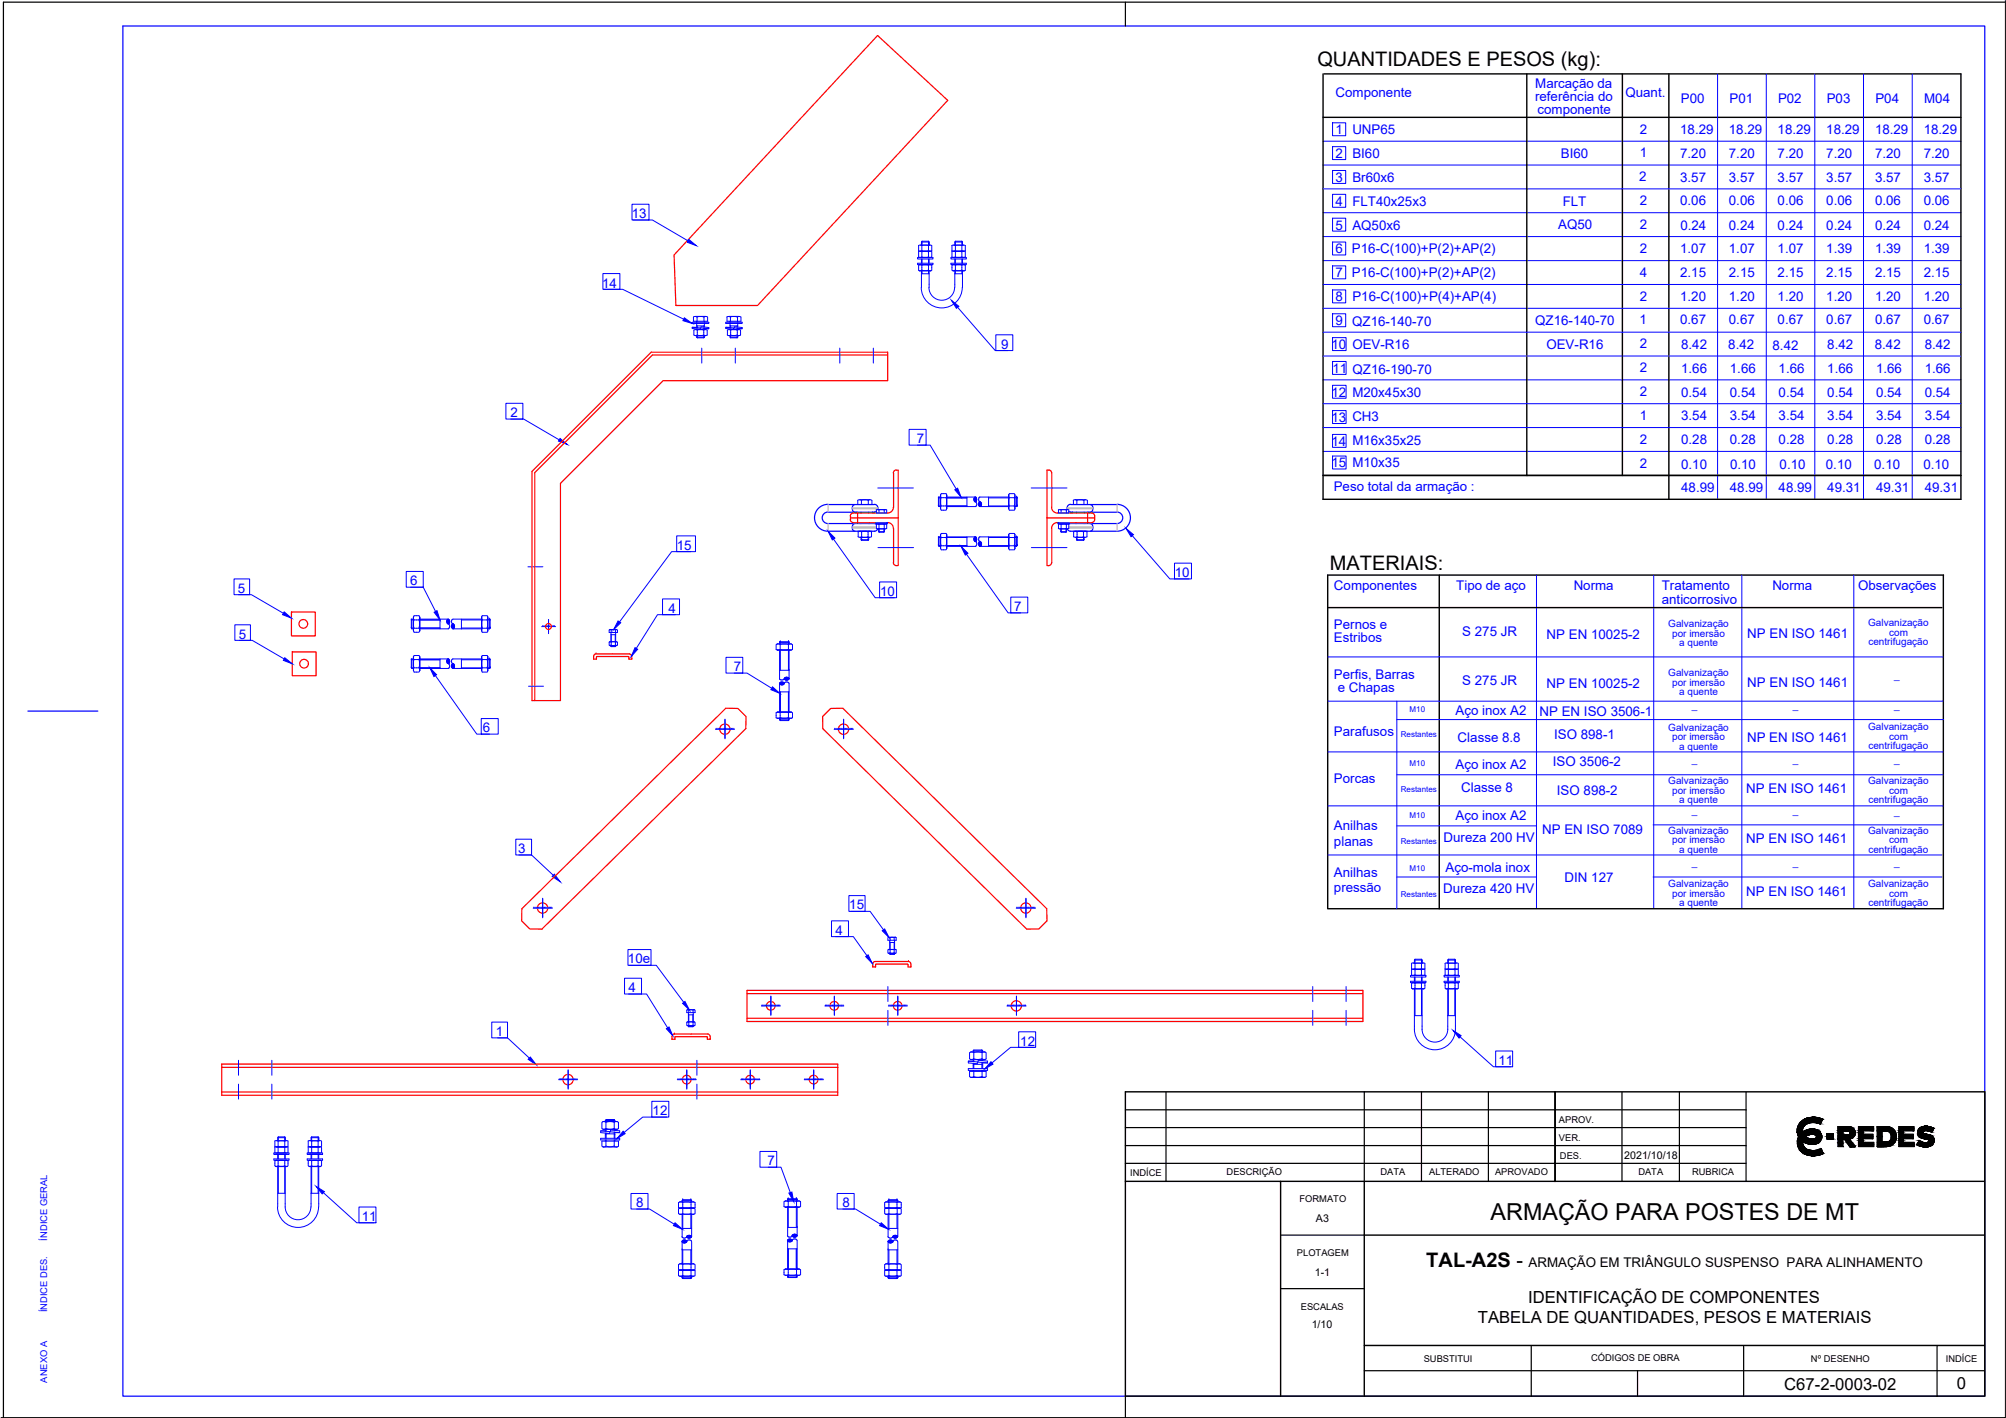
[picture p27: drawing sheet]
<svg xmlns="http://www.w3.org/2000/svg" width="420mm" height="297mm" viewBox="0 0 420 297" stroke-linecap="round" stroke-linejoin="round" font-family="sans-serif">
<defs><g id="words">
<text font-size="4.9" x="312.2" y="255.5">ARMAÇÃO PARA POSTES DE MT</text>
<g font-size="4.2">
<text x="275.9" y="13.8">QUANTIDADES E PESOS (kg):</text>
<text x="278.6" y="119.4">MATERIAIS:</text>
<text x="298.7" y="265.3">TAL-A2S -</text>
</g>
<g font-size="3.5">
<text x="320.1" y="273">IDENTIFICAÇÃO DE COMPONENTES</text>
<text x="309.5" y="277.2">TABELA DE QUANTIDADES, PESOS E MATERIAIS</text>
<text x="373.7" y="291.1">C67-2-0003-02</text>
<text x="409.9" y="291">0</text>
</g>
<g font-size="2.8" fill="#00f">
<text x="279.7" y="20.2">Componente</text>
<text x="321.5" y="21.2">referência do</text>
<text x="321.6" y="18.5">Marcação da</text>
<text x="322" y="23.9">componente</text>
<text x="340.4" y="20.2">Quant.</text>
<text x="352" y="21.5">P00</text>
<text x="362.2" y="21.5">P01</text>
<text x="372.4" y="21.5">P02</text>
<text x="382.6" y="21.5">P03</text>
<text x="392.8" y="21.5">P04</text>
<text x="403" y="21.5">M04</text>
<text x="279.7" y="28.1">1</text>
<text x="283.3" y="28.1">UNP65</text>
<text x="343.5" y="28">2</text>
<text x="351.9" y="28.1">18.29</text>
<text x="362.1" y="28.1">18.29</text>
<text x="372.3" y="28.1">18.29</text>
<text x="382.5" y="28.1">18.29</text>
<text x="392.7" y="28.1">18.29</text>
<text x="402.9" y="28.1">18.29</text>
<text x="279.7" y="33.1">2</text>
<text x="283.3" y="33.1">BI60</text>
<text x="326.9" y="33">BI60</text>
<text x="343.5" y="33">1</text>
<text x="351.9" y="33.1">7.20</text>
<text x="362.1" y="33.1">7.20</text>
<text x="372.3" y="33.1">7.20</text>
<text x="382.5" y="33.1">7.20</text>
<text x="392.7" y="33.1">7.20</text>
<text x="402.9" y="33.1">7.20</text>
<text x="279.7" y="38.1">3</text>
<text x="283.3" y="38.1">Br60x6</text>
<text x="343.3" y="38">2</text>
<text x="351.9" y="38.1">3.57</text>
<text x="362.1" y="38.1">3.57</text>
<text x="372.3" y="38.1">3.57</text>
<text x="382.5" y="38.1">3.57</text>
<text x="392.7" y="38.1">3.57</text>
<text x="402.9" y="38.1">3.57</text>
<text x="132.3" y="45.7">13</text>
<text x="279.7" y="43.1">4</text>
<text x="283.3" y="43.1">FLT40x25x3</text>
<text x="327.3" y="43.1">FLT</text>
<text x="343.5" y="43">2</text>
<text x="343.5" y="48">2</text>
<text x="351.9" y="43">0.06</text>
<text x="362.1" y="43">0.06</text>
<text x="372.3" y="43">0.06</text>
<text x="382.5" y="43">0.06</text>
<text x="392.7" y="43">0.06</text>
<text x="402.9" y="43">0.06</text>
<text x="279.7" y="48.1">5</text>
<text x="279.7" y="53.1">6</text>
<text x="283.2" y="53.1">P16-C(100)+P(2)+AP(2)</text>
<text x="283.3" y="48.1">AQ50x6</text>
<text x="326.3" y="48">AQ50</text>
<text x="343.5" y="53">2</text>
<text x="351.9" y="53">1.07</text>
<text x="352" y="48.1">0.24</text>
<text x="362.1" y="48.1">0.24</text>
<text x="362.1" y="53">1.07</text>
<text x="372.3" y="48.1">0.24</text>
<text x="372.3" y="53">1.07</text>
<text x="382.5" y="48.1">0.24</text>
<text x="382.5" y="53">1.39</text>
<text x="392.7" y="48.1">0.24</text>
<text x="392.7" y="53">1.39</text>
<text x="402.9" y="48.1">0.24</text>
<text x="402.9" y="53">1.39</text>
<text x="279.7" y="58.1">7</text>
<text x="283.2" y="58.1">P16-C(100)+P(2)+AP(2)</text>
<text x="343.5" y="58">4</text>
<text x="351.9" y="58">2.15</text>
<text x="362.1" y="58">2.15</text>
<text x="372.3" y="58">2.15</text>
<text x="382.5" y="58">2.15</text>
<text x="392.7" y="58">2.15</text>
<text x="402.9" y="58">2.15</text>
<text x="126.1" y="60.2">14</text>
<text x="279.7" y="63.1">8</text>
<text x="283.3" y="63.1">P16-C(100)+P(4)+AP(4)</text>
<text x="343.5" y="63">2</text>
<text x="351.9" y="63">1.20</text>
<text x="362.1" y="63">1.20</text>
<text x="372.3" y="63">1.20</text>
<text x="382.5" y="63">1.20</text>
<text x="392.7" y="63">1.20</text>
<text x="402.9" y="63">1.20</text>
<text x="279.7" y="68.1">9</text>
<text x="283.2" y="68.3">QZ16-140-70</text>
<text x="321.6" y="68">QZ16-140-70</text>
<text x="343.4" y="68">1</text>
<text x="351.9" y="68">0.67</text>
<text x="362.1" y="68">0.67</text>
<text x="372.3" y="68">0.67</text>
<text x="382.5" y="68">0.67</text>
<text x="392.7" y="68">0.67</text>
<text x="402.9" y="68">0.67</text>
<text x="209.7" y="73.1">9</text>
<text x="278.8" y="73.1">10</text>
<text x="283.3" y="73.1">OEV-R16</text>
<text x="323.9" y="73.1">OEV-R16</text>
<text x="343.5" y="78">2</text>
<text x="343.5" y="73">2</text>
<text x="352.1" y="73.1">8.42</text>
<text x="362" y="73">8.42</text>
<text x="371.3" y="73.2">8.42</text>
<text x="382.7" y="73.1">8.42</text>
<text x="392.7" y="73.1">8.42</text>
<text x="403.1" y="73.1">8.42</text>
<text x="278.9" y="83.1">12</text>
<text x="279.1" y="78.1">11</text>
<text x="283.3" y="83.2">M20x45x30</text>
<text x="283.3" y="78.3">QZ16-190-70</text>
<text x="343.5" y="83">2</text>
<text x="352.1" y="78.1">1.66</text>
<text x="352.1" y="83.1">0.54</text>
<text x="362.3" y="78.1">1.66</text>
<text x="362.3" y="83.1">0.54</text>
<text x="372.5" y="78.1">1.66</text>
<text x="372.5" y="83.1">0.54</text>
<text x="382.7" y="78.1">1.66</text>
<text x="382.7" y="83.1">0.54</text>
<text x="392.9" y="78.1">1.66</text>
<text x="392.9" y="83.1">0.54</text>
<text x="403.1" y="78.1">1.66</text>
<text x="403.1" y="83.1">0.54</text>
<text x="106.9" y="87.4">2</text>
<text x="278.9" y="88.4">13</text>
<text x="283.3" y="88.2">CH3</text>
<text x="343.5" y="88">1</text>
<text x="352.1" y="88.1">3.54</text>
<text x="362.3" y="88.1">3.54</text>
<text x="372.5" y="88.1">3.54</text>
<text x="382.7" y="88.1">3.54</text>
<text x="392.9" y="88.1">3.54</text>
<text x="403.1" y="88.1">3.54</text>
<text x="192" y="92.9">7</text>
<text x="278.9" y="93.4">14</text>
<text x="283.3" y="93.2">M16x35x25</text>
<text x="343.5" y="93">2</text>
<text x="352.1" y="93.1">0.28</text>
<text x="362.3" y="93.1">0.28</text>
<text x="372.5" y="93.1">0.28</text>
<text x="382.7" y="93.1">0.28</text>
<text x="392.9" y="93.1">0.28</text>
<text x="403.1" y="93.1">0.28</text>
<text x="278.9" y="97.9">15</text>
<text x="283.3" y="97.7">M10x35</text>
<text x="343.5" y="98">2</text>
<text x="352.1" y="98.2">0.10</text>
<text x="362.4" y="98.2">0.10</text>
<text x="372.7" y="98.2">0.10</text>
<text x="382.4" y="98.2">0.10</text>
<text x="392.6" y="98.2">0.10</text>
<text x="402.8" y="98.2">0.10</text>
<text x="279.4" y="102.8">Peso total da armação :</text>
<text x="352.1" y="103.1">48.99</text>
<text x="362.3" y="103.1">48.99</text>
<text x="372.5" y="103.1">48.99</text>
<text x="382.7" y="103.1">49.31</text>
<text x="392.9" y="103.1">49.31</text>
<text x="403.1" y="103.1">49.31</text>
<text x="141.7" y="115.1">15</text>
<text x="49.8" y="124.1">5</text>
<text x="85.9" y="122.6">6</text>
<text x="184.3" y="124.8">10</text>
<text x="246.1" y="120.9">10</text>
<text x="279.4" y="123.6">Componentes</text>
<text x="305" y="123.6">Tipo de aço</text>
<text x="329.6" y="123.6">Norma</text>
<text x="348.1" y="123.6">Tratamento</text>
<text x="371.2" y="123.6">Norma</text>
<text x="389.2" y="123.6">Observações</text>
<text x="140" y="128.4">4</text>
<text x="212.4" y="128">7</text>
<text x="279.4" y="131.9">Pernos e</text>
<text x="348.1" y="126.5">anticorrosivo</text>
<text x="50" y="133.8">5</text>
<text x="279.4" y="134.6">Estribos</text>
<text x="306.3" y="133.2">S 275 JR</text>
<text x="323.9" y="133.8">NP EN 10025-2</text>
<text x="366" y="133.5">NP EN ISO 1461</text>
<text x="153.7" y="140.6">7</text>
<text x="279.4" y="142.1">Perfis, Barras</text>
<text x="306.3" y="143.5">S 275 JR</text>
<text x="366" y="143.9">NP EN ISO 1461</text>
<text x="280.2" y="144.9">e Chapas</text>
<text x="304.8" y="149.8">Aço inox A2</text>
<text x="322.5" y="149.9">NP EN ISO 3506-1</text>
<text x="323.9" y="144.1">NP EN 10025-2</text>
<text x="101.1" y="153.4">6</text>
<text x="279.4" y="154.1">Parafusos</text>
<text x="305.3" y="155.4">Classe 8.8</text>
<text x="325.5" y="154.8">ISO 898-1</text>
<text x="365.9" y="155.4">NP EN ISO 1461</text>
<text x="304.8" y="161.1">Aço inox A2</text>
<text x="325.2" y="160.6">ISO 3506-2</text>
<text x="279.4" y="164.1">Porcas</text>
<text x="306" y="165.9">Classe 8</text>
<text x="326.1" y="166.5">ISO 898-2</text>
<text x="365.8" y="166.2">NP EN ISO 1461</text>
<text x="279.4" y="173.8">Anilhas</text>
<text x="304.8" y="171.9">Aço inox A2</text>
<text x="108.5" y="178.7">3</text>
<text x="279.4" y="177.3">planas</text>
<text x="302.3" y="176.3">Dureza 200 HV</text>
<text x="323" y="174.7">NP EN ISO 7089</text>
<text x="365.8" y="176.7">NP EN ISO 1461</text>
<text x="279.4" y="183.8">Anilhas</text>
<text x="302.8" y="182.6">Aço-mola inox</text>
<text x="327.7" y="184.8">DIN 127</text>
<text x="177.9" y="190.5">15</text>
<text x="279.4" y="186.8">pressão</text>
<text x="302.3" y="187.1">Dureza 420 HV</text>
<text x="365.8" y="187.6">NP EN ISO 1461</text>
<text x="175" y="195.8">4</text>
<text x="131.5" y="201.8">10e</text>
<text x="131.6" y="207.8">4</text>
<text x="103.9" y="217">1</text>
<text x="213.7" y="219">12</text>
<text x="313.9" y="223.1">11</text>
<text x="136.7" y="233.6">12</text>
<text x="160.8" y="244.1">7</text>
<text x="75.8" y="255.7">11</text>
<text x="133.3" y="252.9">8</text>
<text x="176.4" y="252.9">8</text>
</g>
<text font-size="2.8" x="320.2" y="265.3">ARMAÇÃO EM TRIÂNGULO SUSPENSO PARA ALINHAMENTO</text>
<g font-size="2.2">
<text x="340.2" y="242.7">2021/10/18</text>
<text x="275.6" y="255.9">A3</text>
<text x="275.4" y="267.2">1-1</text>
<text x="274.7" y="278.2">1/10</text>
</g>
<g font-size="2.1" fill="#00f">
<text x="349.4" y="131.3">Galvanização</text>
<text x="391.3" y="131.2">Galvanização</text>
<text x="350.2" y="133.3">por imersão</text>
<text x="351.7" y="135.3">a quente</text>
<text x="391.3" y="135.2">centrifugação</text>
<text x="395.7" y="133.2">com</text>
<text x="349.4" y="141.6">Galvanização</text>
<text x="350.2" y="143.7">por imersão</text>
<text x="396.7" y="142.3">_</text>
<text x="351.7" y="145.7">a quente</text>
<text x="354.3" y="148.6">_</text>
<text x="375.5" y="148.6">_</text>
<text x="396.7" y="148.6">_</text>
<text x="349.4" y="153.1">Galvanização</text>
<text x="350.2" y="155.1">por imersão</text>
<text x="391.3" y="152.9">Galvanização</text>
<text x="395.7" y="154.9">com</text>
<text x="351.7" y="157.1">a quente</text>
<text x="354.3" y="159.8">_</text>
<text x="375.5" y="159.8">_</text>
<text x="391.3" y="157">centrifugação</text>
<text x="396.7" y="159.8">_</text>
<text x="349.4" y="164.3">Galvanização</text>
<text x="350.2" y="166.3">por imersão</text>
<text x="391.3" y="164.3">Galvanização</text>
<text x="395.7" y="166.3">com</text>
<text x="351.7" y="168.3">a quente</text>
<text x="354.3" y="170.5">_</text>
<text x="375.5" y="170.5">_</text>
<text x="391.3" y="168.3">centrifugação</text>
<text x="396.7" y="170.7">_</text>
<text x="349.4" y="174.6">Galvanização</text>
<text x="350.2" y="176.6">por imersão</text>
<text x="351.7" y="178.6">a quente</text>
<text x="391.3" y="174.6">Galvanização</text>
<text x="391.3" y="178.6">centrifugação</text>
<text x="395.7" y="176.6">com</text>
<text x="349.4" y="185.8">Galvanização</text>
<text x="354.3" y="181.4">_</text>
<text x="375.5" y="181.4">_</text>
<text x="391.3" y="185.8">Galvanização</text>
<text x="396.7" y="181.4">_</text>
<text x="350.2" y="187.8">por imersão</text>
<text x="351.7" y="189.8">a quente</text>
<text x="391.3" y="189.9">centrifugação</text>
<text x="395.7" y="187.9">com</text>
</g>
<g font-size="2">
<text x="326.5" y="239">VER.</text>
<text x="326.5" y="235.3">APROV.</text>
<text x="326.7" y="242.8">DES.</text>
<text x="236.7" y="246.4">INDÍCE</text>
<text x="256.9" y="246.2">DESCRIÇÃO</text>
<text x="272.2" y="251.8">FORMATO</text>
<text x="289.1" y="246.2">DATA</text>
<text x="299.3" y="246.2">ALTERADO</text>
<text x="313.1" y="246.2">APROVADO</text>
<text x="343.2" y="246.2">DATA</text>
<text x="354.4" y="246.2">RUBRICA</text>
<text x="271.7" y="263">PLOTAGEM</text>
<text x="272.5" y="274.3">ESCALAS</text>
<text x="298.2" y="285.2">SUBSTITUI</text>
<text x="333.2" y="285.2">CÓDIGOS DE OBRA</text>
<text x="379.3" y="285.3">Nº DESENHO</text>
<text x="407.5" y="285.2">INDÍCE</text>
</g>
<g font-size="2" fill="#00f">
<text x="9.9" y="259.9" transform="rotate(-90 9.9 259.9)">ÍNDICE GERAL</text>
<text x="9.9" y="274.9" transform="rotate(-90 9.9 274.9)">ÍNDICE DES.</text>
<text x="9.9" y="289.6" transform="rotate(-90 9.9 289.6)">ANEXO A</text>
</g>
<g font-size="1.7" fill="#00f">
<text x="295.2" y="149.1">M10</text>
<text x="293.4" y="154.5">Restantes</text>
<text x="295.2" y="160.4">M10</text>
<text x="293.4" y="165.8">Restantes</text>
<text x="295.2" y="171.4">M10</text>
<text x="293.4" y="176.7">Restantes</text>
<text x="295.2" y="182.4">M10</text>
<text x="293.4" y="187.8">Restantes</text>
</g>
</g></defs>
<!-- layer: folha -->
<path d="M235.7 .5v4.9M420 .5h-419.3v296.4M235.7 292.5v4.4" fill="none" stroke="#000" stroke-width=".25"/>
<path d="M25.7 5.4h390v287.1h-390zM5.8 149h14.7" fill="none" stroke="#00f" stroke-width=".25"/>
<!-- layer: Medio -->
<g fill="none" stroke="#f00" stroke-width=".25">
<path d="M183.8 7.4l14.7 13.6-39.8 43h-17.1l-.4-10.6zM185.9 74.4h-49.2l-24.7 24.6v47.8M111.4 98.7l25-24.9h49.5v5.9h-47l-21.5 21.5v45.6h-6zM61 128.2h5v5h-5zM61.2 136.6h5v4.9h-5zM124.3 137.5v.6h.6v-.4M131.6 137.5l.1 .1M131.6 137.5l-6.7 .1M131.8 137l.4 .2 .1 .3M131.8 137h-7l-.4 .2-.1 .3M132.3 137.5v.6h-.6v-.4M172.3 150.1l1.7-1.7h2.5l42.7 42 .1 2.5-1.7 1.7h-2.5l-42.8-42z"/>
<path d="M109.3 190.4l42.7-42h2.6l1.7 1.7-.1 2.5-42.7 42h-2.5l-1.7-1.7zM141.2 216.6l-.4 .2v.9h.6v-.4M141.3 216.6h6.9l.3 .1 .2 .4M141.5 217.2l-.1 .1M141.5 217.2l6.6 .1M148.8 217.1v.6h-.6v-.4M156.5 207.5h129v6.5h-129zM156.5 208.1h129M156.5 213.3h129M183.3 201.4l-.4 .2-.1 1h.6l.1-.6M183.3 201.4h7l.2 .1 .3 .4M190.8 201.9v.7h-.6l-.1-.6h-6.6"/>
<path d="M46.4 223.6h129.1M46.4 222.9h129.1v6.5h-129.1zM46.4 228.8h129.1"/>
<circle cx="63.5" cy="130.7" r=".91"/>
<circle cx="63.7" cy="139" r=".91"/>
<circle cx="114.9" cy="131.2" r=".61"/>
<circle cx="151.8" cy="152.7" r="1.08"/>
<circle cx="176.7" cy="152.7" r="1.08"/>
<circle cx="113.6" cy="190.2" r="1.08"/>
<circle cx="214.9" cy="190.2" r="1.08"/>
<circle cx="161.4" cy="210.7" r=".91"/>
<circle cx="174.7" cy="210.7" r=".91"/>
<circle cx="188" cy="210.7" r=".91"/>
<circle cx="212.9" cy="210.7" r="1.08"/>
<circle cx="119" cy="226.2" r="1.08"/>
<circle cx="143.8" cy="226.2" r=".91"/>
<circle cx="157.1" cy="226.2" r=".91"/>
<circle cx="170.4" cy="226.2" r=".91"/>
</g>
<path d="M124.3 138.1h.1M124.8 137h.1M131.7 138.1h.1M132.3 138.1h.1M140.8 217.7h.1M141.3 216.6h.1M148.2 217.7h.1M148.8 217.7h.1M182.8 202.6h.1M183.4 202.6h.1M190.3 201.4h.1M190.8 202.6h.1" fill="none" stroke="#f00" stroke-width=".21"/>
<!-- layer: Fino -->
<g fill="none" stroke="#00f" stroke-width=".21">
<path d="M359.7 15.5v89.1M370 15.5v89.1M380.1 15.5v89.1M390.3 15.5v89.1M400.5 15.5v89.1M277.1 29.6h133.6M277.1 34.6h133.6M277.1 39.6h133.6M279.1 25.7h2.8v2.7h-2.8zM279.1 30.7h2.8v2.7h-2.8zM279.1 35.7h2.8v2.7h-2.8zM126.3 57.3h3.5v3.3h-3.5z"/>
<path d="M132.4 42.8h3.5v3.3h-3.5zM132.6 46.1h4.1l7.4 4.3M192.2 54h3.2v.3h-3.2zM192.2 55.1h3.2v.3h-3.2zM192.4 52.7h.7M192.4 52.5h.7M192.4 52.7v1.1l.2 .1 .5-.1v-1.1M192.4 52.6v-1.2l.2-.1 .5 .1v1.2M192.7 52.6h2.1M192.7 51.3h2.1M193 56.8v3.4M193 54.3v.8"/>
<path d="M193 57.3h1.6M193.1 56.6l-.5 .1M193.1 55.6v1M193.1 56.6l.7 .1 .7-.1M193.1 52.5h1.4M193.1 52.7h1.4v1.1h-1.4M193.1 51.4h1.4v1.2M193.1 50.5h1.4M193.1 50.5v.8M193.1 54.3v.8M193.1 56.8v.5M193.1 50.5l-.1 .8"/>
<path d="M194.4 52.7h.7M194.4 51.4h.7l.1 1.2M194.4 52.5h.7M194.5 56.6l.5 .1M194.5 50.5l.1 .8v-.6h-1.6M194.5 50.5v.8M194.5 54.3v.8M194.5 55.6v1M194.5 56.8v.5M194.6 56.8v3.4M194.6 54.3v.8M194.9 55.4h-2.3h2.3"/>
<path d="M194.9 55.4l.3 .2v1l-.3 .2h-2.3l-.2-.2v-1l.2-.2M195 55.4h-2.5M195.2 52.7l-.1 1.1h-.7M199.2 54h3.2v.3h-3.2zM199.2 55.1h3.2v.3h-3.2zM199.4 52.7h.7M199.4 51.4h2.1v1.2M199.4 52.5h2.1M199.4 55.6l.2-.2h2.3l.3 .2v1l-.3 .2h-2.3l-.2-.2zM199.4 51.4v1.2M199.4 52.7v1.1M199.6 55.4l1.9 .1"/>
<path d="M199.7 52.6h2.1M199.7 51.3h2.1M200 54.3v.8M200 56.8v3.4M200 57.3h1.6M200.1 52.7h1.4v1.1h-2.1M200.1 55.6v1M200.1 50.5h1.4M200.1 50.5v.8M200.1 51.4v1.2M200.1 52.7v1.1M200.1 54.3v.8"/>
<path d="M200.1 56.8v.5M200.1 50.5l-.1 .8M201.5 50.5l.1 .8v-.6h-1.6M201.5 55.6v1l-1.9 .1M201.5 50.5v.8M201.5 54.3v.8M201.5 56.8v.5M201.5 52.7h.7M201.5 51.4h.7v1.2M201.5 52.5h.7M201.5 56.6l.5 .1M201.6 54.3v.8"/>
<path d="M201.6 56.8v3.4M202 55.4l-.5 .1M202.2 52.7v1.1h-.7M277.1 44.6h133.6M277.1 49.6h133.6M277.1 54.6h133.6M277.1 59.6h133.6M279.1 40.7h2.8v2.7h-2.8zM279.1 45.7h2.8v2.7h-2.8zM279.1 50.7h2.8v2.7h-2.8zM279.1 55.7h2.8v2.7h-2.8zM126.4 60.6h4l12.8 6.3"/>
<path d="M145 67.5h3.5v.3h-3.5zM145 68.6l1.7 .1v.2l-1.7-.1zM145 68.6h.9M145.3 69.2v1M145.3 70.2l1.4 .1 1.4-.1M145.6 66.3h2.2M145.7 69h2.1M145.7 70.3h2.1M145.9 68.2h1.6M145.9 67.3v.2M145.9 67.8v.9M145.9 68.9v.1"/>
<path d="M145.9 70.3v.3M146 66.4l.7-.1 .7 .1M146 66.4v.9M146 69.2l.7-.2 .7 .2M146 69.2l-.4-.2-.3 .2M146.1 68.3v.4M146.1 68.9v.1M146.1 69.2v1M146.1 70.3v.5M146.1 70.8l-.2-.2h1.6l-.1 .2M146.1 70.8h1.3M146.8 68.4l1.7 .2v.3l-1.7-.2z"/>
<path d="M147 72.9v3.2M147.4 68.3v.2M147.4 68.7v.3M147.4 69.2v1M147.4 70.3v.5M147.4 69.2l.2-.2 .5 .2M147.4 66.4l.3-.1 .5 .1v.9h-3v-.9l.3-.1 .5 .1M147.4 66.4v.9M147.5 67.3v.2M147.5 67.8v.7M147.5 68.8v.2M147.5 70.3v.3"/>
<path d="M147.5 68.9h1M148.1 69.2v1M152 67.5h3.4v.3h-3.4zM152 68.6l1.7 .1v.2l-1.7-.1zM152 68.6h.9M152.3 66.4v.9h2.9v-.9M152.3 70.2l1.4 .1 .7-.1M152.4 69.2v1M152.6 66.3h2.2M152.7 69h2.1M152.7 70.3h2.1M152.9 68.2h1.6"/>
<path d="M152.9 67.3v.2M152.9 67.8v.9M152.9 68.9v.1M152.9 70.3v.3M153 66.4v.9M153 68.3v.4M153 68.9v.1M153 69.2v1M153 70.3v.5M153 70.8l-.1-.2h1.6l-.1 .2M153 70.8h1.4M153.8 68.4l1.6 .2v.3l-1.6-.2z"/>
<path d="M154 72.9v3.2M154.4 69.2l-.7-.2-1.4 .2M154.4 68.3v.2M154.4 68.7v.3M154.4 70.3v.5M154.5 66.4v.9M154.5 68.9h.9M154.5 67.3v.2M154.5 67.8v.7M154.5 68.8v.2M154.5 70.3v.3M155.1 70.2l-.5 .1-.2-.1"/>
<path d="M155.1 70.2v-1l-.5-.2-.2 .2v1M155.2 66.4l-1.5-.1-1.5 .1M175.9 72.9v3.2M182.9 72.9v3.2M193 60.2a4.3 4.3 0 0 0 4.3 4.3 4.3 4.3 0 0 0 4.2-4.3M194.6 60.2a2.69 2.69 0 0 0 2.7 2.7 2.69 2.69 0 0 0 2.6-2.7M200.6 64.4l7.8 9h2.7M208.6 70.1h3.5v3.3h-3.5zM277.1 79.6h133.6M277.1 64.6h133.6M277.1 74.6h133.6M277.1 69.6h133.6"/>
<path d="M279.1 60.7h2.8v2.7h-2.8zM279.1 65.7h2.8v2.7h-2.8zM279.1 75.7h2.8v2.7h-2.8zM279.1 70.7h2.8v2.7h-2.8zM106 84.5h3.5v3.3h-3.5zM107 87.8h2.7l7.4 4.3M190.4 89.9h3.6v3.3h-3.6zM192.2 93.2h2.6l5.5 9.2M277.1 94.6h133.6M277.1 89.6h133.6M277.1 84.6h133.6M279.1 80.7h2.8v2.7h-2.8z"/>
<path d="M279.1 86h2.8v2.7h-2.8zM279.1 91h2.8v2.7h-2.8zM279.1 95.5h2.8v2.7h-2.8zM85.1 119.7h3.5v3.3h-3.5zM110.6 118.7h3.1M141.7 112.3h4v3.3h-4zM144.7 115.6h-4l-10.9 14.7M174.6 112.9l8.7 12.3h4M179.7 104.8l1.4-.1 1.5 .1M179.7 111.3h2.9M179.7 104.8v.9h2.9v-.9M179.7 112.4l.5 .1 .2-.1"/>
<path d="M179.7 111.4v1.1M180 104.7h2.2M180.1 112.6h2.1M180.3 112.6v.5M180.4 111.4l-.2-.1-.5 .1M180.4 104.8v.9M180.5 112.6v.6l-.2-.1h1.6l-.1 .1v-.6M180.5 113.2h1.3M181.8 111.4l.5-.1 .2 .1M181.8 111.4l-.7-.1-.7 .1 .1 1.1M181.8 111.4v1.1M181.9 104.8v.9"/>
<path d="M181.9 112.6v.5M182.5 112.4l-1.4 .2-.7-.2M182.5 111.4v1.1M183.4 109.5h2.4v.3h-2.4zM183.5 110.7h.6M183.5 109.8h.6M183.5 106.8h.6M183.6 106.8v.7h2.1v-.7M183.6 109.8v.9M183.8 109.8h1.7M183.8 110.8h1.7M183.9 106.8h1.6"/>
<path d="M183.9 102.2h7.4M183.9 114.7h7.4M184 111.4l.1 .1M184 110.8v.6M184 111.4h1.3M184.1 106.8h1.1M184.1 109.8h1.1M184.1 110.7h1.1M184.1 106.8v.7M184.1 109.8v.9M184.1 110.8v.7M185.1 110.8v.7h-.9"/>
<path d="M185.2 110.7h.5M185.2 106.8h.5M185.2 109.8h.5M185.2 106.8v.7M185.2 109.8v.9M185.3 110.8v.6M185.3 111.4l-.2 .1M185.7 109.8v.9M196.6 112.6v1.7l.1 .2M196.6 114.3h.1M196.6 113.4h.1M196.6 112.6h.1"/>
<path d="M196.6 104.3v1.7l.1 .1M196.6 106h.1M196.6 105.1h.1M196.6 104.3h.1M196.6 112.6h.4M196.6 114.3h.4M196.6 104.3h.4M196.6 106h.4M196.7 104.1v2M196.7 112.5v2M196.7 112.5l-.1 .1M196.7 104.1l-.1 .2"/>
<path d="M196.7 112.5h.3M196.7 114.5h.3M196.7 104.1h.3M196.7 106.1h.3M197 111.9l.1 2.4M197 103.6v3M197.1 114.3l-.1 .6M197.1 114.3h1.1l.1 .6M197.1 111.7h1.1l.1 .3v2.9l-.1 .3h-1.1l-.1-.3v-2.9zM197.1 103.4h1.1l.1 .3v2.9l-.1 .3h-1.1l-.1-.3v-2.9zM197.1 112.6h1.1M197.1 106h1.1"/>
<path d="M197.1 104.3h1.1M198.2 112.6l.1 .8-.1 .9M198.2 104.3l.1 .8-.1 .9M198.2 106l.1 .6M198.3 111.9l-.1 .7M198.3 103.6l-.1 .6M198.3 112.5h6l.3 .3M198.3 114.5h6M198.3 104.1h6l.3 .3M198.3 106.1h6M198.3 112.6h4.2M198.3 114.3h4.2"/>
<path d="M198.3 104.3h4.2M198.3 106h4.2M202.4 116.1l8.8 12.3h2.6M202.5 104.1v2M202.5 112.5v2M204 112.8l.1 .5M204 104.4l.1 .6M204 113l.3 .4M204 104.7l.3 .4M204 112.8l.5 .6M204 104.4l.5 .6M204 112.9l.4 .5"/>
<path d="M204 104.5l.4 .6M204 112.8l.1-.2 .5 .6M204 104.4l.1-.1 .5 .5M204 113.2l.2 .2M204 104.9l.2 .2M204 112.7l.5 .6M204 104.3l.5 .6M204.1 112.6l.2-.1 .2 .3M204.1 104.2l.2-.1 .2 .3M204.1 113.3l.1 .1M204.1 105l.1 .1M204.1 112.5l.5 .6"/>
<path d="M204.1 104.2l.5 .5M204.2 113.4h.2M204.2 105.1h.1M204.2 112.5l.4 .4M204.2 104.1l.4 .5M204.3 105.1l.2 .3M204.4 113.5l.1 .2M204.4 105.1h-.1M204.5 113.3l-.1 .1M204.5 112.8v.5M204.5 104.4v.4M204.5 114.1l-.2 .4"/>
<path d="M204.5 105.8l-.2 .3M204.5 104.8l-.1 .3M204.6 113.7v.4M204.6 105.4v.4M205 113.7v.4M205 105.4v.4M205 113.9l.4 .5M205 105.5l.4 .6M205 114l.4 .5M205 105.6l.4 .5M205 114.1l.3 .4zM205 105.8l.3 .3z"/>
<path d="M205 113.3l.1 .1M205.1 113.7l.4 .5M205.1 105.3l.4 .6M205.1 113.6l.5 .5-.1 .2M205.1 105.2l.5 .6-.1 .2M205.1 105.1h.2M205.1 105.2l.5 .5M205.2 113.5l.4 .4M205.2 105.1l.4 .5M205.3 105.1l-.3 .3 .5 .6M205.3 105.1h.1M205.3 114.5h6"/>
<path d="M205.3 106.1h6M205.4 105.1l.2 .3zM205.4 113.4h-.3M205.5 114.3l-.2 .2M205.5 106l-.2 .1M205.5 113.7v.4M205.5 105.4v.4M205.6 113.7l-.2-.2 .2 .2M205.6 114l-.5-.5v.1l-.1 .1 .5 .6M207.1 114.5h.1M207.1 106.1h.1M207.1 112.6h4.2"/>
<path d="M207.1 114.3h4.2M207.1 104.1v2M207.1 112.5v2M207.1 104.3h4.2M207.1 106h4.2M211.3 111.9l.1 .7M211.3 103.6l.1 .6M211.3 112v2.9l.1-.6h1.1M211.3 103.7v2.9M211.3 112.5h-6.2l-.1 .4 .1 .4M211.3 104.1h-6.2l-.1 .5 .1 .5M211.4 106l-.1 .6"/>
<path d="M211.4 112.6l-.2 .8 .2 .9M211.4 104.3l-.2 .8 .2 .9M211.4 111.7h1.1l.1 .3v2.9l-.1 .3h-1.1l-.1-.3v-2.9zM211.4 112.6h1.1M211.4 103.4h1.1l.1 .3v2.9l-.1 .3h-1.1l-.1-.3v-2.9zM211.4 106h1.1M211.4 104.3h1.1M212.4 114.3l.1 .6M212.5 111.9l-.1 2.4M212.5 103.6v3M212.6 112.6h.5M212.6 112.5h.3"/>
<path d="M212.6 114.5h.3M212.6 114.3h.5M212.6 104.3h.5M212.6 104.1h.3M212.6 106.1h.3M212.6 106h.5M212.9 112.5l.2 .1M212.9 104.1l.2 .2M212.9 112.5h.1M212.9 114.5h.1M212.9 104.1h.1M212.9 106.1h.1"/>
<path d="M212.9 104.1v2M212.9 112.5v2M213.1 114.3h.1M213.1 113.4h.1M213.1 112.6h.1M213.1 106h.1M213.1 105.1h.1M213.1 104.3h.1M213.1 104.3v1.7M213.1 112.6v1.7M213.1 114.3l-.2 .2M213.1 106l-.2 .1"/>
<path d="M216 102.2h7.5M216 114.7h7.5M221.6 109.5h2.4v.3h-2.4zM221.7 110.7h.5M221.7 106.8h.5M221.7 109.8h.5M221.7 106.8v.7h2.2v-.7M221.7 109.8v.9M222 106.8h1.6M222 109.8h1.6M222 110.8h1.6M222.2 111.4h1.2"/>
<path d="M222.2 111.4l.1 .1M222.2 110.8v.6M222.2 110.7h1.6M222.2 106.8v.7M222.2 109.8v.9M222.3 110.8v.7h1M223.3 110.8v.7M223.4 106.8v.7M223.4 109.8v.9M223.4 110.8v.6M223.4 111.4l-.1 .1M223.8 106.8h-1.6"/>
<path d="M223.8 109.8h-1.6M223.9 109.8v.9M224.8 104.8v.9h3v-.9M224.8 111.3h3M224.9 112.4l1.4 .2 .6-.2M225.2 104.7h2.2M225.3 112.6h2M225.5 112.6v.5M225.6 104.8v.9M225.6 111.4l.7-.1 .6 .1v1.1M225.6 111.4l-.5-.1-.2 .1v1.1M225.6 112.6v.6l-.1-.1h1.6l-.2 .1v-.6"/>
<path d="M225.6 113.2h1.3M225.6 111.4v1.1M227 111.4l.2-.1 .4 .1 .1 1.1M227 104.8v.9M227.1 112.6v.5M227.6 112.4l-.4 .1-.2-.1M227.7 104.8l-1.4-.1-1.5 .1M237.2 112.2l7.8 9.1h4M246 118h3.6v3.3h-3.6zM49 121.3h3.3v3.3h-3.3zM49.2 130.9h3.3v3.2h-3.3zM50 124.6h2.7l6.7 3.9"/>
<path d="M50.1 134.1h2.7l6.7 3.9M86 123h2.6l2.6 5.1M86.1 138.2v1.7l.2 .1M86.1 139.9h.1M86.1 139.1h.1M86.1 138.2h.1M86.1 129.9v1.7l.2 .1M86.1 131.6h.1M86.1 130.7h.1M86.1 129.9h.1M86.1 138.2h.5M86.1 139.9h.5"/>
<path d="M86.1 129.9h.5M86.1 131.6h.5M86.3 129.7v2M86.3 138v2M86.3 138l-.2 .2M86.3 129.7l-.2 .2M86.3 138h.3M86.3 129.7h.3M86.3 131.7h.3M86.6 137.5l.1 .6M86.6 129.2l.1 2.4M86.7 139.9l-.1 .6"/>
<path d="M86.7 131.6l-.1 .6M86.7 138.2l-.1 .8 .1 .9M86.7 138.2h1.1l.1 .8-.1 .9h-1.1M86.7 137.3h1.1l.1 .3v2.9l-.1 .3h-1.1l-.1-.3v-2.9zM86.7 131.6h1.1l.1 .6M86.7 129h1.1l.1 .3v2.9l-.1 .2h-1.1l-.1-.2v-2.9zM86.7 129.9h1.1M87.8 139.9l.1 .6M87.9 137.5l-.1 .6M87.9 129.2l-.1 2.4M87.9 138h6M87.9 129.7h6"/>
<path d="M87.9 138h.1M87.9 131.7h.1M87.9 129.7h.1M87.9 138.2h4.3M87.9 139.9h4.3M87.9 129.9h4.3M87.9 131.6h4.3M92.2 129.7v2M92.2 138v2M93.6 138.3v.4M93.6 130v.4M93.6 130l.5 .6"/>
<path d="M93.6 138.5l.4 .5M93.6 130.1l.4 .6M93.6 138.6l.3 .5M93.6 130.3l.3 .4M93.6 138.7l.2 .3M93.6 130.4l.3 .3M93.6 130l.1-.2 .4 .6M93.6 138.2l.5 .6M93.6 129.9l.5 .6M93.6 138.8l.2 .2M93.6 130.5l.2 .2M93.8 139h.1"/>
<path d="M93.8 138l-.1 .2M93.8 129.7l-.1 .2M93.8 129.8l.4 .5M93.9 138l.3 .5M93.9 129.7l.3 .5M93.9 130.7l.2 .1M93.9 138l-.1 .1 .4 .5M93.9 129.7h-.1M93.9 138l.1 .1M93.9 129.7l.2 .2M93.9 138l.2 .3M93.9 129.7l.2 .3"/>
<path d="M94 139.1l.1 .1M94 131.7h-6.1M94 138l.1 .2M94 139h-.1M94.1 139.2l.1 .3-.1 .4M94.1 130.8l.1 .4-.1 .4M94.1 138.2v.1M94.1 129.8l.1 .4M94.1 139.9l-.2 .1h-6M94.1 131.5l-.1 .1M94.1 138.9l-.2 .1M94.1 130.6l-.2 .1"/>
<path d="M94.1 138.8l-.4-.6-.1 .1 .5 .6M94.2 138.3v.2M94.2 138.5l-.1 .4M94.2 130.2l-.1 .3M94.6 139.5v.2M94.6 131.2l.3 .5M94.6 139.6l.3 .4h6M94.6 131.2l.4 .5M94.6 138.7l.3 .3M94.6 130.4l.3 .3M94.6 139.7l.1 .2M94.6 131.4l.1 .2"/>
<path d="M94.6 139.3l.2-.2 .4 .5M94.6 131l.1-.2 .5 .7M94.6 138.3v.4M94.6 130v.4M94.6 139.3v.2M94.6 139.3l.5 .6v-.2M94.6 139.4l.4 .6M94.6 131.1l.4 .5M94.6 139.7l.3 .3M94.7 138.2l-.1 .1M94.7 129.8l-.1 .2M94.7 139.2l.5 .6"/>
<path d="M94.7 139.9l.2 .1M94.7 131.5l.1 .1M94.7 130.8l.4 .6v.2l-.5-.6v.2M94.7 139.1l.5 .6M94.8 139h.1M94.8 138l-.1 .2M94.8 131.7h.1M94.8 130.8l.4 .5M94.9 139.1l.3 .4M94.9 130.7l.3 .4M94.9 139h.1M94.9 130.7l.2 .1"/>
<path d="M94.9 138l-.1 .1M94.9 130.7l-.2 .1M94.9 129.7l-.2 .2M94.9 138h6M94.9 129.7h6M94.9 131.7h6M95 130.8l.2 .2M95 131.7h-.1M95.1 130.8v.2M95.1 139.9l-.2 .1M95.1 131.5l-.1 .1M95.2 139.3l-.2-.2 .1 .2"/>
<path d="M95.2 139.3v.4M95.2 131v.4M96.6 131.7h.1M96.6 138.2h4.3M96.6 139.9h4.3M96.6 129.7v2M96.6 138v2M96.6 129.9h4.3M96.6 131.6h4.3M100.9 137.6v2.9l.1-.6M100.9 129.3v2.9M100.9 137.5l.1 .6"/>
<path d="M100.9 129.2l.1 2.4M101 137.3h1.1l.1 .3v2.9l-.1 .3h-1.1l-.1-.3v-2.9zM101 129h1.1l.1 .3v2.9l-.1 .2h-1.1l-.1-.2v-2.9zM101 129.9h1.1M102 138.2l.2 .8-.2 .9M102 139.9l.1 .6M102 131.6l.1 .6M102.1 138.2h-1.1l-.1 .8 .1 .9h1.1M102.1 131.6h-1.1l-.1 .6M102.1 137.5l-.1 .6M102.1 129.2l-.1 2.4M102.2 138.2h.5"/>
<path d="M102.2 138h.3M102.2 139.9h.5M102.2 129.9h.5M102.2 129.7h.3M102.2 131.7h.3M102.2 131.6h.5M102.5 138l.2 .2M102.5 129.7l.2 .2M102.5 138h.1M102.5 129.7h.1M102.5 131.7h.1M102.5 129.7v2"/>
<path d="M102.5 138v2M102.7 139.9h.1M102.7 139.1h.1M102.7 138.2h.1M102.7 131.6h.1M102.7 130.7h.1M102.7 129.9h.1M102.7 129.9v1.7M102.7 138.2v1.7M102.7 139.9l-.2 .1M102.7 131.6l-.2 .1M113.5 131.3h.1"/>
<path d="M113.7 131.3h.1M113.9 131.3h.1M114 131.3h.1M114.2 131.3h.1M114.4 131.3h.1M114.5 131.3h.1M114.6 131.3h.1M114.7 131.3h.2M114.9 131.3h.1M114.9 130h.1M114.9 130.2h.1M114.9 130.5h.1"/>
<path d="M114.9 130.8h.1M114.9 131h.1M114.9 131.5h.1M114.9 131.8h.1M114.9 132h.1M114.9 132.2h.1M114.9 132.5h.1M114.9 129.8v.1M114.9 130.1v.1M114.9 130.3v.2M114.9 130.6v.1M114.9 130.8v.1"/>
<path d="M114.9 131v.2M114.9 131.3v.1M114.9 131.6v.1M114.9 131.8v.1M114.9 132.1v.1M114.9 132.3v.1M114.9 132.6v.1M115 131.3h.1M115.1 131.3h.1M115.2 131.3h.2M115.4 131.3h.1M115.5 131.3h.1"/>
<path d="M115.7 131.3h.1M115.9 131.3h.1M116 131.3h.1M116.2 131.3h.1M116.2 131.3h.2M127.6 132l1.6-.1 .1 .1v.5h-1.7zM127.6 134.5l1.6-.1 .1 .1v.7h-1.6h-.1zM127.7 134.5h.3M128 135.4v.1M128 132.5v1.9M128 135.2v.2M128 132.9h.9"/>
<path d="M128 135.4h.9M128 135.2h.9M128 134.5h.9M128 135.1l-.3 .1M128 132v.5M128 133v1.4M128 134.5v.7M128 135.2v.3M128.9 133v1.4M128.9 135.2v.3M128.9 135.1l.3 .1M128.9 132v.5"/>
<path d="M128.9 134.5v.7M128.9 135.4l-.9 .1M128.9 132.5v1.9M128.9 135.2v.2M129.2 131.9h-1.5M129.2 134.5h-.3M138.8 125.5h3.5v3.3h-3.5zM141.5 128.8h-3.8l-4.4 7M152.1 137.7h3.5v3.3h-3.5zM162.6 135l.2-.1h2.9l.3 .1v1l-.3 .2h-2.9l-.2-.2zM162.7 134.9l.7 .1M162.8 136.2h2.9"/>
<path d="M163.3 134.6h.1M163.3 136.2v6.1M163.3 134.6v.3M163.3 134.6h2M163.4 136l-.6 .1M163.4 135v1l.9 .2 .8-.2v-1M163.4 135l.9-.1 .8 .1M163.4 134.4h.1M163.4 134.4h1.7M163.4 134.4v.5M163.4 136.2v4.2M163.4 134.4l-.1 .2"/>
<path d="M164.3 134.4h.1M165.1 136l.7 .1M165.1 134.4h.1M165.1 134.4v.5M165.1 136.2v4.2M165.1 134.4l.2 .2M165.3 134.6h.1M165.3 134.6v.3M165.3 136.2v6M165.8 134.9l-.7 .1M184.2 121.9h3.6v3.3h-3.6zM211.7 125.1h3.6v3.3h-3.6z"/>
<path d="M278.1 137.6h128.9M321.8 120.5v69.8M346.4 120.5v69.7M364.8 120.5v69.8M388.3 120.5v69.8M86.3 140h.3M87.9 140h.1M91.2 141.5l8.7 12.3h2.6M96.6 140h.1M100.8 150.5h3.6v3.3h-3.6zM102.2 140h.3M102.5 140h.1"/>
<path d="M110.7 143.7h3.1M149.9 152.8h.1M150 152.8h.1M150 152.8h.2M150.2 152.8h.1M150.3 152.8h.1M150.5 152.8h.1M150.5 152.8h.2M150.7 152.8h.1M150.8 152.8h.1M151 152.8h.1M151 152.8h.2"/>
<path d="M151.2 152.8h.1M151.3 152.8h.1M151.5 152.8h.1M151.7 152.8h.1M151.8 152.8h.1M151.8 150.9h.1M151.8 151.1h.1M151.8 151.4h.1M151.8 151.6h.1M151.8 151.9h.1M151.8 152.1h.1M151.8 152.4h.1"/>
<path d="M151.8 152.6h.1M151.8 152.9h.1M151.8 153.1h.1M151.8 153.4h.1M151.8 153.6h.1M151.8 153.9h.1M151.8 154.1h.1M151.8 154.4h.1M151.8 154.6h.1M151.8 150.7v.1M151.8 150.9v.2M151.8 151.2v.1"/>
<path d="M151.8 151.5h.1M151.8 151.7v.1M151.8 151.9v.1M151.8 152.2v.1M151.8 152.4v.2M151.8 152.7v.1M151.8 152.9v.2M151.8 153.2v.1M151.8 153.4v.2M151.8 153.7v.1M151.8 154v.1M151.8 154.2v.1"/>
<path d="M151.8 154.4v.1M151.8 154.7v.1M152 152.8h.1M152.2 152.8h.1M152.3 152.8h.1M152.5 152.8h.1M152.5 152.8h.2M152.7 152.8h.1M152.8 152.8h.1M153 152.8h.1M153 152.8h.2M153.2 152.8h.1"/>
<path d="M153.3 152.8h.1M153.5 152.8h.1M153.5 152.8h.2M153.7 152.8h.1M153.8 141h2.7l5.1 3.2M153.8 152.8h.1M162.6 149.3l.2-.1h2.9l.3 .1v1.1l-.3 .1h-2.9l-.2-.1zM162.8 149.2l.6 .1M163.3 140.4h2M163.3 150.8l.1 .1M163.3 150.8h2M163.3 143.2v6"/>
<path d="M163.3 150.5v.3M163.3 144.9h2M163.4 150.3l-.7 .1M163.4 149.3v1l.9 .1 .8-.1v-1M163.4 149.3l.9-.2 .8 .2M163.4 150.9h.1M163.4 144.9v4.3M163.4 150.5v.4M163.6 142.9l-.3 .2M163.6 142.9h.5M163.7 142.9l-.4 .3 .1 .1M163.9 142.9l-.6 .4v-.2"/>
<path d="M164 142.9l-.6 .5M164.1 142.9l-.6 .5M164.1 143l.1 .1M164.2 143l-.6 .5M164.2 143.2l-.2 .2h-.6M164.2 143l-.5 .5M164.2 143.1l.1 .1M164.3 142.2l.1 .2M164.3 143.1l-.5 .4M164.3 143.2l-.3 .3M164.3 142.2l-.4 .2-.6-.1M164.3 143.2l-.1 .1"/>
<path d="M164.3 150.9h.1M164.4 142.9h.4l.4 .2M164.4 142l-.1 .2M164.4 143l-.1 .2M164.5 141.9l-.2 .2M164.5 141.9l-.1 .1M164.5 141.9h.4M164.5 142.5h.4M164.7 141.9l-.4 .3M164.8 141.9l-.5 .4M164.9 141.9l.3 .2-.5 .4M165 141.9l-.6 .5h.1l.6-.4"/>
<path d="M165.1 141.9l-.6 .5M165.1 150.3l.7 .1M165.1 150.9h.1M165.1 144.9v4.3M165.1 150.5v.4M165.2 142.3l-.3 .1M165.2 142.1l.1 .1M165.2 143.1l.1 .1M165.3 140.4h.1M165.3 143.2v6M165.3 150.5v.3M165.3 142.1l-.5 .4"/>
<path d="M165.3 142.2l-.3 .3M165.3 142.2l-.1 .1M165.3 150.8l-.2 .1h-1.7M165.8 149.2l-.7 .1M174.7 152.8h.1M174.8 152.8h.1M174.9 152.8h.1M175.1 152.8h.1M175.1 152.8h.2M175.3 152.8h.1M175.4 152.8h.1M175.6 152.8h.1"/>
<path d="M175.6 152.8h.2M175.9 152.8h.1M176.1 152.8h.1M176.1 152.8h.2M176.3 152.8h.1M176.4 152.8h.1M176.6 152.8h.1M176.7 152.8h.1M176.7 150.9h.1M176.7 151.1h.1M176.7 151.4h.1M176.7 151.6h.1"/>
<path d="M176.7 151.9h.1M176.7 152.1h.1M176.7 152.4h.1M176.7 152.6h.1M176.7 152.9h.1M176.7 153.1h.1M176.7 153.4h.1M176.7 153.6h.1M176.7 153.9h.1M176.7 154.1h.1M176.7 154.4h.1M176.7 154.6h.1"/>
<path d="M176.7 150.7v.1M176.7 150.9v.2M176.7 151.2v.1M176.7 151.5h.1M176.7 151.7v.1M176.7 151.9v.1M176.7 152.2v.1M176.7 152.4v.2M176.7 152.7v.1M176.7 152.9v.2M176.7 153.2v.1M176.7 153.4v.2"/>
<path d="M176.7 153.7v.1M176.7 154v.1M176.7 154.2v.1M176.7 154.4v.1M176.7 154.7v.1M176.8 152.8h.1M176.9 152.8h.1M177.1 152.8h.1M177.2 152.8h.1M177.3 152.8h.1M177.4 152.8h.1M177.6 152.8h.1"/>
<path d="M177.6 152.8h.2M177.8 152.8h.1M177.9 152.8h.1M178.1 152.8h.1M178.1 152.8h.2M178.4 152.8h.1M178.6 152.8h.1M278.1 157.5h128.9M278.1 146.9h128.9M292.6 150.7h114.4M292.6 146.9v43.5M108 175.8h3.3v3.3h-3.3z"/>
<path d="M108.7 179.1h2.6l4.6 4.3M278.1 179.1h128.7M278.1 168.8h128.9M292.6 162.3h95.6M292.6 173h29.2M346.2 172.8h60.6M388.3 162.3h18.7M111.7 190.2h.1M111.8 190.2h.1M111.9 190.2h.1M112.1 190.2h.1M112.3 190.2h.1"/>
<path d="M112.4 190.2h.1M112.6 190.2h.1M112.8 190.2h.1M112.9 190.2h.1M113.1 190.2h.1M113.3 190.2h.1M113.4 190.2h.1M113.5 190.2h.1M113.6 190.2h.1M113.7 188.4h.1M113.7 188.6h.1M113.7 188.9h.1"/>
<path d="M113.7 189.1h.1M113.7 189.4h.1M113.7 189.6h.1M113.7 189.9h.1M113.7 190.1h.1M113.7 190.4h.1M113.7 190.6h.1M113.7 190.9h.1M113.7 191.1h.1M113.7 191.4h.1M113.7 191.6h.1M113.7 191.9h.1"/>
<path d="M113.7 192.1h.1M113.7 188.2v.1M113.7 188.5h.1M113.7 188.7v.1M113.7 188.9v.1M113.7 189.2v.1M113.7 189.4v.2M113.7 189.7v.1M113.7 189.9v.2M113.7 190.2v.1M113.7 190.4v.2M113.7 190.7v.1"/>
<path d="M113.7 191v.1M113.7 191.2v.1M113.7 191.4v.1M113.7 191.7v.1M113.7 191.9v.2M113.7 192.2v.1M113.8 190.2h.1M113.9 190.2h.1M114 190.2h.1M114.1 190.2h.2M114.3 190.2h.1M114.4 190.2h.1"/>
<path d="M114.6 190.2h.1M114.6 190.2h.2M114.8 190.2h.1M114.9 190.2h.1M115.1 190.2h.1M115.3 190.2h.1M115.4 190.2h.1M115.6 190.2h.1M131.5 198.9h4.9v3.3h-4.9zM174.2 192.9h3.5v3.3h-3.5zM175 196.2h3.7l2.9 4M177.8 187.6h3.4v3.3h-3.4z"/>
<path d="M178.2 190.9h4l2.8 3.9M186 196.4l1.6-.1 .1 .1v.6h-1.7zM186 199h1.7v.6l-1.6 .1-.1-.1zM186.1 196.3l.3 .1M186.4 197v1.9h-.3M186.4 199.8v.1h.9M186.4 197.3v.1h.9l.1-.1M186.4 199.7v.1M186.4 199.8h1M186.4 199.6l-.3 .1M186.4 197.4v2.2l1.2 .1M186.4 199.7v.2"/>
<path d="M187.3 196.4v.6M187.3 197.4v2.2M187.3 199.7v.2M187.4 197v1.9M187.4 199.7v.1M187.4 199.8l-.1 .1M187.6 196.3l-1.2 .1v.6M187.6 198.9h-1.2M212.9 190.2h.1M213 190.2h.1M213.1 190.2h.1M213.2 190.2h.1"/>
<path d="M213.3 190.2h.1M213.5 190.2h.1M213.6 190.2h.1M213.7 190.2h.1M213.8 190.2h.2M214 190.2h.1M214.1 190.2h.1M214.2 190.2h.1M214.3 190.2h.1M214.5 190.2h.1M214.5 190.2h.2M214.8 190.2h.1"/>
<path d="M214.9 188.4h.1M214.9 188.6h.1M214.9 188.9h.1M214.9 189.1h.1M214.9 189.4h.1M214.9 189.6h.1M214.9 189.9h.1M214.9 190.1h.1M214.9 190.4h.1M214.9 190.6h.1M214.9 190.9h.1M214.9 191.1h.1"/>
<path d="M214.9 191.4h.1M214.9 191.6h.1M214.9 191.9h.1M214.9 192.1h.1M214.9 188.2v.1M214.9 188.5h.1M214.9 188.7v.1M214.9 188.9v.1M214.9 189.2v.1M214.9 189.4v.2M214.9 189.7v.1M214.9 189.9v.2"/>
<path d="M214.9 190.2v.1M214.9 190.4v.2M214.9 190.7v.1M214.9 191v.1M214.9 191.2v.1M214.9 191.4v.1M214.9 191.7v.1M214.9 191.9v.2M214.9 192.2v.1M215 190.2h.1M215.1 190.2h.1M215.3 190.2h.1"/>
<path d="M215.5 190.2h.1M215.6 190.2h.1M215.7 190.2h.1M215.8 190.2h.1M216 190.2h.1M216.1 190.2h.1M216.2 190.2h.1M216.3 190.2h.2M216.5 190.2h.1M216.6 190.2h.1M216.7 190.2h.1M216.8 190.2h.1"/>
<path d="M292.6 183.7h29.2M346.2 183.7h60.6M103 214.1h3.3v3.3h-3.3zM104.2 217.4h2.1l4.6 4.2M130.8 204.9h3.6v3.3h-3.6zM131.7 208.2h3.7l4.4 7.1M131.8 202.2h5.7l5.7 7.8M143.8 211.6l1.6-.1 .2 .1v.5h-1.8zM143.8 214.2l1.6-.1 .2 .1v.6l-1.6 .1-.2-.1zM143.9 211.5l1.2 .1M143.9 214.1l.4 .1-.1 .6h.9M144.2 215l.1 .1"/>
<path d="M144.2 212.1v2M144.2 214.9v.1M144.2 212.5h1M144.2 215h1M144.2 214.1h.9M144.2 214.8h-.3M144.3 211.6v.5M144.3 212.6v1.5M144.3 214.9v.2M145.1 212.6v1.5M145.1 214.9v.2M145.1 214.8h.4"/>
<path d="M145.2 211.6v.5M145.2 215l-.9 .1M145.2 212.1v2M145.2 214.9v.1M145.5 211.5l-.4 .1M145.5 214.1h-.4l.1 .7M159.5 210.7h.1M159.6 210.7h.1M159.6 210.7h.2M159.8 210.7h.1M159.9 210.7h.1M160.1 210.7h.1"/>
<path d="M160.1 210.7h.2M160.3 210.7h.1M160.4 210.7h.1M160.6 210.7h.1M160.7 210.7h.1M160.8 210.7h.1M160.9 210.7h.1M161.1 210.7h.1M161.3 210.7h.1M161.4 210.7h.1M161.5 208.9h.1M161.5 209.1h.1"/>
<path d="M161.5 209.3h.1M161.5 209.6h.1M161.5 209.8h.1M161.5 210.1h.1M161.5 210.3h.1M161.5 210.6h.1M161.5 210.8h.1M161.5 211.1h.1M161.5 211.4h.1M161.5 211.6h.1M161.5 211.8h.1M161.5 212.1h.1"/>
<path d="M161.5 212.3h.1M161.5 212.6h.1M161.5 208.7v.1M161.5 208.9v.1M161.5 209.2v.1M161.5 209.4v.1M161.5 209.7v.1M161.5 209.9v.1M161.5 210.2v.1M161.5 210.4v.1M161.5 210.6v.2M161.5 210.9v.1"/>
<path d="M161.5 211.1v.2M161.5 211.4v.1M161.5 211.7v.1M161.5 211.9v.1M161.5 212.2v.1M161.5 212.4v.1M161.5 212.7h.1M161.6 210.7h.1M161.6 210.7h.2M161.8 210.7h.1M161.9 210.7h.1M162.1 210.7h.1"/>
<path d="M162.1 210.7h.2M162.3 210.7h.1M162.4 210.7h.1M162.6 210.7h.1M162.6 210.7h.2M162.8 210.7h.1M162.9 210.7h.1M163.1 210.7h.1M163.2 210.7h.1M163.3 210.7h.1M163.4 210.7h.1M172.8 210.7h.1"/>
<path d="M172.9 210.7h.1M172.9 210.7h.2M173.1 210.7h.1M173.2 210.7h.1M173.4 210.7h.1M173.4 210.7h.2M173.6 210.7h.1M173.7 210.7h.1M173.9 210.7h.1M173.9 210.7h.2M174.1 210.7h.1M174.2 210.7h.1"/>
<path d="M174.4 210.7h.1M174.5 210.7h.1M174.6 210.7h.1M174.7 210.7h.1M174.8 208.9h.1M174.8 209.1h.1M174.8 209.3h.1M174.8 209.6h.1M174.8 209.8h.1M174.8 210.1h.1M174.8 210.3h.1M174.8 210.6h.1"/>
<path d="M174.8 210.8h.1M174.8 211.1h.1M174.8 211.4h.1M174.8 211.6h.1M174.8 211.8h.1M174.8 212.1h.1M174.8 212.3h.1M174.8 212.6h.1M174.8 208.7v.1M174.8 208.9v.1M174.8 209.2v.1M174.8 209.4v.1"/>
<path d="M174.8 209.7v.1M174.8 209.9v.1M174.8 210.2v.1M174.8 210.4v.1M174.8 210.6v.2M174.8 210.9v.1M174.8 211.1v.2M174.8 211.4v.1M174.8 211.7v.1M174.8 211.9v.1M174.8 212.2v.1M174.8 212.4v.1"/>
<path d="M174.8 212.7h.1M174.9 210.7h.1M175.1 210.7h.1M175.2 210.7h.1M175.4 210.7h.1M175.4 210.7h.2M175.6 210.7h.1M175.7 210.7h.1M175.9 210.7h.1M175.9 210.7h.2M176.1 210.7h.1M176.2 210.7h.1"/>
<path d="M176.4 210.7h.1M176.4 210.7h.2M176.6 210.7h.1M176.7 210.7h.1M186 206.7v3.1M186 211.7v3.1M186.1 210.7h.1M186.2 210.7h.1M186.2 210.7h.2M186.4 210.7h.1M186.5 210.7h.1M186.7 210.7h.1"/>
<path d="M186.7 210.7h.2M186.9 210.7h.1M187 210.7h.1M187.2 210.7h.1M187.2 210.7h.2M187.4 210.7h.1M187.5 210.7h.1M187.7 210.7h.1M187.7 210.7h.2M187.9 210.7h.1M188 210.7h.1M188 208.9h.1"/>
<path d="M188 209.1h.1M188 209.3h.1M188 209.6h.1M188 209.8h.1M188 210.1h.1M188 210.3h.1M188 210.6h.1M188 210.8h.1M188 211.1h.1M188 211.4h.1M188 211.6h.1M188 211.8h.1"/>
<path d="M188 212.1h.1M188 212.3h.1M188 212.6h.1M188 208.7v.1M188 208.9v.1M188 209.2v.1M188 209.4v.1M188 209.7v.1M188 209.9v.1M188 210.2v.1M188 210.4v.1M188 210.6v.2"/>
<path d="M188 210.9v.1M188 211.1v.2M188 211.4v.1M188 211.7v.1M188 211.9v.1M188 212.2v.1M188 212.4v.1M188 212.7h.1M188.2 210.7h.1M188.3 210.7h.1M188.4 210.7h.1M188.5 210.7h.1"/>
<path d="M188.7 210.7h.1M188.9 210.7h.1M189 210.7h.1M189.2 210.7h.1M189.2 210.7h.2M189.4 210.7h.1M189.5 210.7h.1M189.7 210.7h.1M189.7 210.7h.2M189.9 210.7h.1M190 210.7h.1M204 219.9v.5"/>
<path d="M205.7 219.9h-1.7l-.2 .2M205.7 219.9v.5M205.7 219.9l.1 .2M210.9 210.7h.1M211 210.7h.1M211.1 210.7h.1M211.3 210.7h.1M211.4 210.7h.1M211.5 210.7h.1M211.6 210.7h.1M211.8 210.7h.1M211.8 210.7h.2"/>
<path d="M212 210.7h.1M212.1 210.7h.1M212.3 210.7h.1M212.3 210.7h.2M212.6 210.7h.1M212.8 210.7h.1M212.9 210.7h.1M212.9 208.9h.1M212.9 209.1h.1M212.9 209.3h.1M212.9 209.6h.1M212.9 209.8h.1"/>
<path d="M212.9 210.1h.1M212.9 210.3h.1M212.9 210.6h.1M212.9 210.8h.1M212.9 211.1h.1M212.9 211.4h.1M212.9 211.6h.1M212.9 211.8h.1M212.9 212.1h.1M212.9 212.3h.1M212.9 212.6h.1M212.9 208.7v.1"/>
<path d="M212.9 208.9v.1M212.9 209.2v.1M212.9 209.4v.1M212.9 209.7v.1M212.9 209.9v.1M212.9 210.2v.1M212.9 210.4v.1M212.9 210.6v.2M212.9 210.9v.1M212.9 211.1v.2M212.9 211.4v.1M212.9 211.7v.1"/>
<path d="M212.9 211.9v.1M212.9 212.2v.1M212.9 212.4v.1M212.9 212.7h.1M213 210.7h.1M213.1 210.7h.1M213.3 210.7h.1M213.4 210.7h.1M213.4 216.1h3.5v3.3h-3.5zM213.5 210.7h.1M213.6 210.7h.1M213.8 210.7h.1"/>
<path d="M213.9 210.7h.1M214 210.7h.1M214.1 210.7h.1M214.3 210.7h.1M214.3 210.7h.2M214.5 210.7h.1M214.6 210.7h.1M214.8 210.7h.1M216.7 219.4h-5l-3.9 3.3M275 206.7v3.1M275 211.7v3.1M281.9 206.7v3.1"/>
<path d="M281.9 211.7v3.1M295.4 204.3h3.3v.4h-3.3zM295.4 205.6h3.3v.3h-3.3zM295.6 203.1h.7M295.6 204.2h2.8M295.6 202.9h2.8M295.7 203.1v1.1M295.8 205.8l.6 .1M296 203.1h2.1M296 201.7h2.1M296.2 204.7v.9M296.2 212.8h1.7"/>
<path d="M296.3 201.8h-.7l.1 1.2M296.3 203.2h1.4v1M296.3 201.8h1.4M296.4 200.9v.8M296.4 201.8v1.2M296.4 203.1v1.1M296.4 204.7v.9M296.4 206v1M296.4 207.2v5.6M296.4 200.9h1.3M296.4 200.9l-.2 .8M297.7 200.9v.8"/>
<path d="M297.7 204.7v.9M297.7 206v1M297.7 207.2v5.6M297.7 200.9l.2 .8v-.6h-1.7M297.7 203.1h.7M297.9 204.7v.9M298.2 205.9h-2.3h2.3M298.2 205.9l.3 .1v1l-.3 .2h-2.3l-.2-.2v-1l.2-.1M298.3 205.8l-2 .1M298.3 207.1h-2.5M298.4 201.8h-.7v1.2M298.5 201.8v1.2"/>
<path d="M298.5 203.1v1.1M302.5 204.3h3.1v.4h-3.1zM302.5 205.6h3.1v.3h-3.1zM302.7 203.1h.6M302.7 201.8h.6l.1 1.2M302.7 204.2h2M302.7 202.9h2M302.7 206l.2-.1h2.3l.2 .1v1l-.2 .2h-2.3l-.2-.2zM302.7 201.8v1.2M302.7 203.1v1.1M302.8 205.8l1.9 .1M303 203.1h2.1"/>
<path d="M303 201.7h2.1M303.2 207.2v8.4a2.72 2.72 0 0 1-3 2.7 2.72 2.72 0 0 1-2.3-3.3v-7.8M303.2 204.7v.9M303.2 212.8h1.6M303.3 201.8h1.4M303.4 200.9l-.2 .8M303.4 206v1M303.4 200.9h1.3M303.4 200.9v.8M303.4 204.7v.9M303.4 207.2v5.6M304.7 203.2h-1.4l.1 1"/>
<path d="M304.7 207l-1.9 .1M304.7 200.9l.1 .8v-.6h-1.6M304.7 200.9v.8M304.7 204.7v.9M304.7 207.2v5.6M304.7 203.1h.7M304.7 204.2h.7M304.7 202.9h.7M304.7 207l.5 .1M304.8 203l-.1-1.2 .3-.1 .4 .1v1.2M304.8 203.1v1.1M304.8 206v1"/>
<path d="M304.8 207.2v8.4a4.3 4.3 0 0 1-4.6 4.3 4.3 4.3 0 0 1-4-4.9v-7.8M304.8 204.7v.9M305.2 205.8l-.5 .1M305.4 203.1v1.1M305.8 217.2l7 6.3h3.7M50 222.1v3.1M50 227.1v3.1M56.9 222.1v3.1M56.9 227.1v3.1M57.5 239h.7M57.6 239v1.1M57.9 239h2.1"/>
<path d="M58.3 239l-.1 1.1h-.7M58.3 239.1h1.3v1M58.3 238.2h1.3M58.3 238.2v.8M58.3 238.2l-.1 .8M59.6 238.2l.1 .8v-.7h-1.5M59.6 238.2v.8h.7M60.3 239v1.1h-.7M64.5 239h.7M64.6 239v1.1M64.9 239h2.1M65.2 239.1h1.4"/>
<path d="M65.3 238.2h1.3M65.3 238.2v.8M65.3 239v1.1M65.3 238.2l-.1 .8M66.6 239h.7M66.6 238.2l.2 .8v-.7h-1.6M66.6 238.2v.8M66.6 239v1.1M67.4 239v1.1M117 226.2h.1M117.1 226.2h.1M117.2 226.2h.1"/>
<path d="M117.4 226.2h.1M117.4 226.2h.2M117.6 226.2h.1M117.7 226.2h.1M117.9 226.2h.1M117.9 226.2h.2M118.1 226.2h.1M118.2 226.2h.1M118.4 226.2h.1M118.4 226.2h.2M118.6 226.2h.1M118.7 226.2h.1"/>
<path d="M118.9 226.2h.1M119 228h.1M119 227.8h.1M119 227.5h.1M119 227.3h.1M119 227.1h.1M119 226.8h.1M119 226.6h.1M119 226.3h.1M119 226h.1M119 225.8h.1M119 225.5h.1"/>
<path d="M119 225.3h.1M119 225h.1M119 224.8h.1M119 224.6h.1M119 224.3h.1M119 224.2h.1M119 224.4v.1M119 224.6v.1M119 224.9v.1M119 225.1v.1M119 225.4v.1M119 225.6v.1"/>
<path d="M119 225.9v.1M119 226.3v.2M119 226.6v.1M119 226.9v.1M119 227.1v.1M119 227.4v.1M119 227.6v.1M119 227.9v.1M119 228.1v.1M119.1 226.2h.1M119.2 226.2h.1M119.4 226.2h.1"/>
<path d="M119.6 226.2h.1M119.7 226.2h.1M119.9 226.2h.1M119.9 226.2h.2M120.1 226.2h.1M120.2 226.2h.1M120.4 226.2h.1M120.4 226.2h.2M120.6 226.2h.1M120.7 226.2h.1M120.9 226.2h.1M125.8 238.4h4v.4h-4z"/>
<path d="M126.1 239h3.4v1.1l-.3 .2h-2.8l-.3-.2zM126.1 235.1l.2-.2h2.9l.3 .2v1.3l-.3 .2h-2.8l-.3-.2zM126.3 235l.6 .1M126.8 236.9h-1v.4l1.9 .1v-.3l-1.9-.2M126.8 237.7l.2-.2h1.7l.1 .2M126.8 234.7v.2M126.8 236.6v.4M126.8 237.3v1.1M126.8 238.8v.2M126.8 234.7h2M126.9 236.4l-.6 .1M126.9 236.4v-1.3l1.1-.2 .6 .2 .1 1.3"/>
<path d="M126.9 236.4l1.1 .1 .6-.1M127 234.5v.4M127 236.6v.4M127 237.3v1.1M127 238.8v.2M127.9 236.7l1.9 .2v.4l-2-.2zM128.6 236.4l.7 .1M128.7 238.8l-.1 1.3-.6 .1-1.1-.1v-1.1M128.7 234.5v.4M128.7 236.6v.2M128.7 237.1v1.3M128.7 234.5l.1 .2"/>
<path d="M128.7 234.5h-1.7l-.2 .2M128.8 234.7v.2M128.8 236.6v.2M128.8 237.2v1.2M128.8 238.8v.2M128.8 237.3h1M129.3 235l-.7 .1M136.5 230.7h3.6v3.3h-3.6zM139.7 234h-5.1l-3.9 3.2M141.9 226.2h.1M142 226.2h.1M142 226.2h.2"/>
<path d="M142.2 226.2h.1M142.3 226.2h.1M142.5 226.2h.1M142.5 226.2h.2M142.7 226.2h.1M142.8 226.2h.1M143 226.2h.1M143 226.2h.2M143.2 226.2h.1M143.3 226.2h.1M143.5 226.2h.1M143.6 226.2h.1"/>
<path d="M143.7 226.2h.1M143.8 226.2h.1M143.8 228h.1M143.8 227.8h.1M143.8 227.5h.1M143.8 227.3h.1M143.8 227.1h.1M143.8 226.8h.1M143.8 226.6h.1M143.8 226.3h.1M143.8 226h.1M143.8 225.8h.1"/>
<path d="M143.8 225.5h.1M143.8 225.3h.1M143.8 225h.1M143.8 224.8h.1M143.8 224.6h.1M143.8 224.3h.1M143.8 224.2h.1M143.8 224.4v.1M143.8 224.6v.1M143.8 224.9v.1M143.8 225.1v.1M143.8 225.4v.1"/>
<path d="M143.8 225.6v.1M143.8 225.9v.1M143.8 226.1v.1M143.8 226.3v.2M143.8 226.6v.1M143.8 226.9v.1M143.8 227.1v.1M143.8 227.4v.1M143.8 227.6v.1M143.8 227.9v.1M143.8 228.1v.1M144 226.2h.1"/>
<path d="M144.1 226.2h.1M144.2 226.2h.1M144.3 226.2h.1M144.5 226.2h.1M144.5 226.2h.2M144.7 226.2h.1M144.8 226.2h.1M145 226.2h.1M145 226.2h.2M145.2 226.2h.1M145.3 226.2h.1M145.5 226.2h.1"/>
<path d="M145.5 226.2h.2M145.7 226.2h.1M145.8 226.2h.1M146 222.1v3.1M146 227.1v3.1M155.2 226.2h.1M155.3 226.2h.1M155.4 226.2h.1M155.5 226.2h.1M155.6 226.2h.1M155.8 226.2h.1M155.8 226.2h.2"/>
<path d="M156 226.2h.1M156.1 226.2h.1M156.3 226.2h.1M156.3 226.2h.2M156.5 226.2h.1M156.6 226.2h.1M156.8 226.2h.1M156.8 226.2h.2M157 226.2h.1M157.1 226.2h.1M157.1 228h.1M157.1 227.8h.1"/>
<path d="M157.1 227.5h.1M157.1 227.3h.1M157.1 227.1h.1M157.1 226.8h.1M157.1 226.6h.1M157.1 226.3h.1M157.1 226h.1M157.1 225.8h.1M157.1 225.5h.1M157.1 225.3h.1M157.1 225h.1M157.1 224.8h.1"/>
<path d="M157.1 224.6h.1M157.1 224.3h.1M157.1 224.2h.1M157.1 224.4v.1M157.1 224.6v.1M157.1 224.9v.1M157.1 225.1v.1M157.1 225.4v.1M157.1 225.6v.1M157.1 225.9v.1M157.1 226.1v.1M157.1 226.3v.2"/>
<path d="M157.1 226.6v.1M157.1 226.9v.1M157.1 227.1v.1M157.1 227.4v.1M157.1 227.6v.1M157.1 227.9v.1M157.1 228.1v.1M157.3 226.2h.1M157.4 226.2h.1M157.5 226.2h.1M157.6 226.2h.1M157.8 226.2h.1"/>
<path d="M157.9 226.2h.1M158 226.2h.1M158.1 226.2h.1M158.3 226.2h.1M158.3 226.2h.2M158.5 226.2h.1M158.6 226.2h.1M158.8 226.2h.1M158.8 226.2h.2M159 226.2h.1M159.1 226.2h.1M168.4 226.2h.1"/>
<path d="M168.6 226.2h.1M168.7 226.2h.1M168.8 226.2h.1M168.9 226.2h.1M169.1 226.2h.1M169.3 226.2h.1M169.4 226.2h.1M169.6 226.2h.1M169.6 226.2h.2M169.8 226.2h.1M169.9 226.2h.1M170.1 226.2h.1"/>
<path d="M170.1 226.2h.2M170.3 226.2h.1M170.4 226.2h.1M170.4 228h.1M170.4 227.8h.1M170.4 227.5h.1M170.4 227.3h.1M170.4 227.1h.1M170.4 226.8h.1M170.4 226.6h.1M170.4 226.3h.1M170.4 226h.1"/>
<path d="M170.4 225.8h.1M170.4 225.5h.1M170.4 225.3h.1M170.4 225h.1M170.4 224.8h.1M170.4 224.6h.1M170.4 224.3h.1M170.4 224.2h.1M170.4 224.4v.1M170.4 224.6v.1M170.4 224.9v.1M170.4 225.1v.1"/>
<path d="M170.4 225.4v.1M170.4 225.6v.1M170.4 225.9v.1M170.4 226.1v.1M170.4 226.3v.2M170.4 226.6v.1M170.4 226.9v.1M170.4 227.1v.1M170.4 227.4v.1M170.4 227.6v.1M170.4 227.9v.1M170.4 228.1v.1"/>
<path d="M170.6 226.2h.1M170.6 226.2h.2M170.8 226.2h.1M170.9 226.2h.1M171.1 226.2h.1M171.2 226.2h.1M171.3 226.2h.1M171.4 226.2h.1M171.6 226.2h.1M171.7 226.2h.1M171.8 226.2h.1M171.9 226.2h.1"/>
<path d="M172.1 226.2h.1M172.1 226.2h.2M172.3 226.2h.1M172.4 226.2h.1M202.8 222.3l1.9 .1v.4l-1.9-.1v-.4h1M202.8 223.8h4v.4h-4zM203.1 220.5l.3-.1h2.9l.2 .1v1.3l-.2 .2h-2.9l-.3-.2zM203.1 224.4h3.4v1.1l-.2 .2h-2.9l-.3-.2zM203.3 220.4l.6 .1 .1 1.3M203.8 223.1l.2-.1h1.7l.1 .1M203.8 220.1v.3M203.8 222v.4"/>
<path d="M203.8 222.7v1.1M203.8 224.2v.2M203.8 220.1h2M203.9 225.5l1.1 .2 .6-.2M203.9 221.8l1.1 .1 .6-.1M203.9 220.5l1.1-.2 .6 .2M203.9 221.8l-.6 .1M204 224.2l-.1 1.3-.6 .1M204 222v.4M204 222.7v1.1M204.9 222.1l1.9 .2v.4l-1.9-.2zM205.7 224.2v1.3l.6 .1"/>
<path d="M205.7 222v.2M205.7 222.6v1.2M205.7 221.8l.6 .1M205.8 220.1v.3M205.8 222v.2M205.8 222.6v1.2M205.8 224.2v.2M205.8 222.7h1M206.3 220.4l-.6 .1v1.3M313.3 220.2h3.5v3.3h-3.5zM57.4 241.5h3.1v.3h-3.1zM57.4 242.8h3.1v.3h-3.1z"/>
<path d="M57.5 240.3h.7l.1 1.2-.8-.1M57.6 240.4v1.1M57.7 243.1l.6 .1-.1 1-.5 .1M57.9 240.3h2.1M58.1 252.8a4.3 4.3 0 0 0 4.3 4.3 4.3 4.3 0 0 0 4.3-4.3M58.2 244.4v8.4M58.2 241.8v1M58.2 250h1.5M58.3 243.2l.6-.2 .7 .2M58.3 244.2l.6 .1 .7-.1M58.3 240.3h1.3M58.3 241.4h1.3"/>
<path d="M58.3 240.1h1.3M58.3 241.8v1M58.3 244.4v5.6M59.6 240.3h.7v1.2l-.7-.1M59.6 244.2l.5 .1M59.6 240.4v1.1M59.6 241.8v1M59.6 243.2v1M59.6 244.4v5.6M59.7 252.8a2.69 2.69 0 0 0 2.7 2.7 2.69 2.69 0 0 0 2.7-2.7M59.7 244.4v8.4M59.7 241.8v1"/>
<path d="M60.1 243.1l.2 .1v1l-.2 .2h-2.3l-.2-.2v-1l.2-.1M60.1 243.1h-2.3h2.3M60.1 243l-.5 .2M64.3 241.5h3.3v.3h-3.3zM64.3 242.8h3.3v.3h-3.3zM64.5 240.3h2.8M64.5 241.4h2.8M64.5 240.1h2.8M64.6 240.4v1.1M64.7 243.1l1.9 .1M64.8 243.1h2.3l.3 .1v1l-.3 .2h-2.3l-.2-.2v-1l.2-.1M64.9 240.3h2.1"/>
<path d="M65.2 241.8v1M65.2 244.4v8.4M65.2 250h1.6M65.3 243.2v1M65.3 240.4v1.1M65.3 241.8v1M65.3 244.4v5.6M66.6 240.4v1.1M66.6 241.8v1M66.6 244.4v5.6M66.8 241.8v1M66.8 244.4v8.4"/>
<path d="M67.1 244.3h-2.4M67.2 243l-.6 .2v1M67.4 240.4v1.1M67.7 249.8l7 6.3h3.7M75.2 252.8h3.5v3.3h-3.5zM126.9 240.1l-.6 .1M128.6 240.1l.7 .1M132.2 250h3.5v3.3h-3.5zM133.4 253.3h2.7l5.1 3.1M142.3 251.8l.7 .1M142.3 253.1l.7 .1M142.4 253.1h2.9"/>
<path d="M142.4 253.1l-.3-.1v-1.1l.3-.1h2.9l.3 .1v1.1l-.3 .1M142.8 259l.1 .2M142.9 259.9v.3M142.9 253.1h.1M142.9 251.4v.4M142.9 254.4v4.7M142.9 251.4h2M142.9 257.3h2M142.9 259.2l.1 .1M143 259.2l.1 .1M143 252.9l.8 .2 .9-.2M143 254.2l.8 .2 .9-.2"/>
<path d="M143 251.9l.8-.2 .9 .2M143 253.2l.8-.1 .9 .1M143 252.9l-.7 .1M143 259.9l-.1 .1M143 251.3h.1M143 253.2v1l-.7 .1M143 251.3v.5M143 251.9v1.1M143 254.4v2.9M143.1 259.3h.4M143.2 259.8l-.3 .2M143.3 259.7l.4 .1-.6 .5 .2 .1"/>
<path d="M143.3 259.7l-.3 .1M143.3 259.7l-.4 .4M143.5 259.8l-.6 .4 .1 .1 .6-.5M143.7 259.9l.1 .2M143.8 259.9l-.6 .4M143.8 260l-.5 .4M143.8 251.3h.1M143.8 259l.1 .2M143.8 259l-.3 .3M143.9 259.2l.1 .1M143.9 259.9l-.1 .2M143.9 258.9l-.1 .1"/>
<path d="M144 259.8l-.1 .1M144 258.8l-.1 .1M144 259.2l.1 .1M144 259.8l.4-.1 .4 .2M144.1 258.8l-.3 .2M144.3 258.8l-.5 .3M144.3 258.8h.4M144.3 258.8h-.3M144.4 258.8l-.5 .4M144.6 258.8l-.6 .5M144.7 258.8l-.6 .5M144.7 251.3h-1.7l-.1 .1"/>
<path d="M144.7 251.3h.1M144.7 251.3v.5M144.7 254.4v2.9M144.7 251.3l.2 .1M144.7 258.8l.1 .1M144.7 252.9l.7 .1M144.7 258.9l-.6 .4h.4M144.7 253.2v1l.7 .1M144.7 251.9v1.1M144.8 259.2v-.3l-.5 .5M144.8 259.9v.2M144.8 259.2l-.3 .1"/>
<path d="M144.9 259l-.5 .4M144.9 253.1h.1M144.9 251.4v.4M144.9 254.4v4.7l-.3 .2M145.3 253.1l.3 .1v1l-.3 .2h-2.9l-.3-.2v-1l.3-.1M145.4 251.8l-.7 .1M145.4 253.1l-.7 .1M159.2 241.2h3.5v3.3h-3.5zM160.9 244.5h2.7l1.9 5.3M164.2 251.7l.3-.1h2.9l.3 .1v1.1l-.3 .1h-2.9l-.3-.1zM164.4 251.6l.7 .1v1.1M164.5 252.9h2.9"/>
<path d="M164.9 258.8l.1 .1M165 259.7v.3M165 251.3h.1M165 251.3v.3M165 252.9v6M165 259.9v5.9M165 251.3h2M165 257.1h2M165 258.9l.1 .1M165.1 259.1h.7M165.1 251.7l.8-.2 .9 .2M165.1 259.6l-.1 .1"/>
<path d="M165.1 251.1h.1M165.1 251.1v.5M165.1 252.9v4.2M165.1 251.1h1.7M165.1 251.1l-.1 .2M165.2 259.6l-.1 .1M165.4 259.6l-.4 .3M165.6 259.6l-.6 .4 .1 .1M165.6 259.6h-.4l-.2 .2M165.6 259.6l.2 .1M165.7 259.6l-.6 .5M165.8 259.7l-.5 .4"/>
<path d="M165.9 259.7v.1M165.9 259.7l-.1-.1-.7 .5M165.9 258.8l-.1 .2M165.9 259.8l-.1 .3M165.9 258.8l.2 .2M165.9 259.7l-.5 .5M165.9 251.1h.1M165.9 259.8l-.4 .4M165.9 259.9l-.2 .2M166.1 258.6l-.2 .2M166.1 259.6l-.2 .2M166.1 259.6l.4-.1 .4 .2"/>
<path d="M166.1 259.1h.1M166.2 258.6l-.2 .2M166.2 258.6h-.1M166.2 258.5h.4M166.2 259.1h.4M166.4 258.6l-.5 .3M166.5 258.6l-.5 .4M166.6 258.6h.2M166.7 258.6l-.6 .5M166.8 258.6l-.7 .5M166.8 258.6l.1 .1-.6 .5M166.8 252.7l-2.4 .1"/>
<path d="M166.8 251.1h.1M166.8 251.1v.5M166.8 252.9v4.2M166.8 251.1l.2 .2M166.8 259.1h-.2M166.8 252.7l.7 .1M166.8 258.6l-.6 .6M166.9 258.9l-.1 .1M166.9 258.8l-.4 .4M166.9 258.7l.1 .1M166.9 259.7l.1 .1M167 257.1h.1"/>
<path d="M167 251.3h.1M167 251.3v.3M167 252.9v6M167 259.9v5.9M167 258.9l-.4 .3M167 258.8l-.1 .1M167.4 251.6l-.6 .1v1.1M175.3 250h3.6v3.3h-3.6zM176.5 253.3h2.7l5.2 3.1M185.5 253h3M185.5 254.3h3M185.5 251.8h3"/>
<path d="M185.5 253.1h3M185.6 253.1l-.3-.1v-1.1l.3-.1h2.9l.3 .1v1.1l-.3 .1M185.6 253.1h2.9M186 259v.2M186 259.9v.2M186 251.4h2M186 257.3h2M186 253.1h.1M186 251.4v.4M186 254.4v4.7M186.1 259.2l.2 .1M186.2 259.9l-.1 .1"/>
<path d="M186.2 251.3h.1M186.2 253.2v1M186.2 251.3v.5M186.2 251.9v1.1M186.2 254.4v2.9M186.3 259.3h.4M186.4 259.8l-.4 .2M186.5 259.7l.2 .1-.6 .4M186.5 259.7l-.4 .1M186.5 259.7l-.4 .4M186.7 259.8h.2l-.7 .5M186.8 259.8l-.6 .5-.1-.1"/>
<path d="M186.9 259.9l.1 .2M186.9 259.9l-.5 .4M187 260l-.6 .4M187 251.3h.1M187 259l.3 .3M187 259l-.3 .3M187.3 258.8l-.3 .2M187.5 258.8l-.5 .3M187.6 258.8l-.5 .4M187.7 258.8l-.5 .5M187.8 259.8l.2 .1M187.9 259.2l-.2 .1"/>
<path d="M187.9 251.3h-1.7l-.2 .1M187.9 251.3h.1M187.9 259.8h-.6l-.3 .3M187.9 258.8h-.6l-.3 .2M187.9 251.3v.5M187.9 251.9v1.1M187.9 254.4v2.9M187.9 251.3l.1 .1M187.9 253.2v1M187.9 258.9l-.6 .4h.4M188 259.2l-.2 .1M188 258.9l-.2-.1-.6 .5"/>
<path d="M188 259.9v.2M188 259v-.1l-.5 .5M188 259.1l-.3 .2M188 259v.2M188 259l-.4 .4M188 253.1h.1M188 251.4v.4M188 254.4v4.7M188.5 253.1l.3 .1v1l-.3 .2h-2.9l-.3-.2v-1l.3-.1M142.1 266.2l.3-.1h2.9l.3 .1v1l-.3 .2h-2.9l-.3-.2zM142.1 264.9l.3-.2h2.9l.3 .2v1l-.3 .2h-2.9l-.3-.2zM142.3 266.1l.7 .1v1"/>
<path d="M142.3 264.8l.7 .1M142.9 267.7l.1 .1M142.9 264.7h.1M142.9 261.8h.1M142.9 267.7h.1M142.9 260.1v4.6M142.9 266v.1M142.9 267.4v.3M142.9 261.8h2M142.9 267.7h2M143 260.3h.1M143 267.2l.8 .1 .9-.1"/>
<path d="M143 265.9l.8 .2 .9-.2M143 266.2l.8-.1 .9 .1M143 264.9l.8-.2 .9 .2M143 267.2l-.7 .1M143 267.8h1.7M143 264.9v1l-.7 .1M143 267.8h.1M143 261.8v2.9M143 267.4v.4M143.5 260.4h-.2M143.7 260.3h-.2M143.8 260.2l-.2 .1"/>
<path d="M143.8 260l-.4 .4M143.8 267.8h.1M143.8 260.1l-.1 .2M144.7 267.8h.1M144.7 261.8v2.9M144.7 267.4v.4M144.7 267.2l.7 .1M144.7 264.9v1l.7 .1M144.9 267.7l-.2 .1M144.9 267.7h.1M144.9 260.1v4.6M144.9 266v.1"/>
<path d="M144.9 267.4v.3M145.4 266.1l-.7 .1v1M145.4 264.8l-.7 .1M164.2 266l.3-.2h2.9l.3 .2v1l-.3 .2h-2.9l-.3-.2zM164.4 265.9l2.4 .1M165 267.5l.1 .1M165 265.8h.1M165 267.2v.3M165 267.5h2M165 261.6h2M165.1 260h.7M165.1 267l.8 .2 .9-.2"/>
<path d="M165.1 267l-.7 .1M165.1 267.6h.1M165.1 261.6v4.2M165.1 266v1M165.1 267.2v.4M165.9 267.6h.1M166.8 267.6h.1M166.8 261.6v4.2M166.8 267.2v.4M166.8 267l.6 .1M167 267.5l-.2 .1h-1.7M167 265.8h.1"/>
<path d="M167 267.2v.3M167.5 265.9l-.7 .1v1M185.3 266.2l.3-.1h2.9l.3 .1v1l-.3 .2h-2.9l-.3-.2zM185.3 264.9l.3-.2h2.9l.3 .2v1l-.3 .2h-2.9l-.3-.2zM185.5 266.1l2.4 .1M186 260.1v.1M186 267.7h2M186 267.7l.2 .1M186 264.7h.1M186 261.8h.1M186 267.7h.1M186 260.1v4.6"/>
<path d="M186 266v.1M186 267.4v.3M186 261.8h2M186.1 260.3h.2M186.2 267.8h1.7M186.2 264.9v1M186.2 266.2v1M186.2 267.8h.1M186.2 261.8v2.9M186.2 267.4v.4M186.3 260.4h.4M186.9 260.3h-.2"/>
<path d="M187 267.8h.1M187 260.1l-.1 .2M187 260.2l-.2 .1M187 260l-.4 .4M187.9 266.2v1M187.9 267.8h.1M187.9 261.8v2.9M187.9 267.4v.4M187.9 264.9v1M188 267.7h.1M188 260.1v4.6M188 266v.1"/>
<path d="M188 267.4v.3M188 267.7l-.1 .1M188.5 264.8h-3M188.5 266.1l-.6 .1M188.5 267.3h-3M188.5 266h-3"/>
</g>
<g fill="#00f" stroke="#00f" stroke-width=".21">
<path d="M200 102.6l.6-.3 .7 1.8z"/>
<path d="M117.3 91.8l1.5 1.3-1.8-.7z"/>
<path d="M90.9 128.3l.6-.4 .7 2z"/>
<path d="M59.5 128.2l1.5 1.3-1.8-.7z"/>
<path d="M111.1 221.4l1.2 1.6-1.7-1.1z"/>
<path d="M165.2 249.9l.7-.2 .3 2z"/>
<path d="M133 135.7l.6 .3-1.4 1.5z"/>
<path d="M235.8 110.7l1.6 1.3-.5 .4z"/>
<path d="M173.4 111.3l1.5 1.4-.6 .4z"/>
<path d="M139.6 215.5l.5-.4 .8 1.9z"/>
<path d="M66.2 248.5l1.7 1.1-.4 .5z"/>
<path d="M59.6 137.8l1.6 1.3-1.8-.8z"/>
<path d="M201.3 114.5l1.4 1.4-.5 .4z"/>
<path d="M90 139.9l1.4 1.4-.5 .4z"/>
<path d="M161.8 143.9l1.5 1.3-1.8-.7z"/>
<path d="M116.1 183.1l1.2 1.6-1.6-1.1z"/>
<path d="M130.5 237l.4 .5-1.7 1z"/>
<path d="M199.3 62.9l1.5 1.3-.5 .4z"/>
<path d="M129.5 130.1l.5 .4-1.5 1.4z"/>
<path d="M143 210.2l.5-.4 .9 1.8z"/>
<path d="M181.3 200.4l.5-.4 .9 1.8z"/>
<path d="M184.8 195l.5-.4 .9 1.8z"/>
<path d="M207.6 222.4l.4 .5-1.8 1z"/>
<path d="M304.3 215.8l1.7 1.1-.4 .6z"/>
<path d="M144.3 50.2l1.5 1.3-1.9-.8z"/>
<path d="M143.3 66.6l1.7 1.2-2-.6z"/>
<path d="M141.4 256.1l1.5 1.4-1.8-.8z"/>
<path d="M184.6 256.1l1.5 1.4-1.9-.8z"/>
</g>
<!-- layer: 0 -->
<g fill="none" stroke="#f00" stroke-width=".25">
<path d="M187.2 99.1v7.2M187.7 98.5a.61 .61 0 0 0-.6 .6M187.7 98.5h.4v10M219.6 98.5a.61 .61 0 0 1 .7 .6M219.7 98.5h-.4v10M220.3 99.1v7.2M178.1 108.8a.61 .61 0 0 0 .6 .7M178.1 108.1v.8M178.1 108.5h1.5v1h-.9M179.6 107.5v1h8.5M179.6 109.5h6.3M185.9 109.5a1.21 1.21 0 0 1 1.2 1.2"/>
<path d="M185.9 107.5h-7.2l-.4 .1-.2 .5M187.1 117.9a.61 .61 0 0 0 .6 .6M187.1 106.3a1.21 1.21 0 0 1-1.2 1.2M187.2 110.7v7.2M188.1 108.5v10h-.4M219.3 108.5v10a.73 .73 0 0 0 1-.6M220.3 106.3a1.21 1.21 0 0 0 1.2 1.2M220.3 110.7v7.2M221.5 109.5a1.21 1.21 0 0 0-1.2 1.2M221.5 107.5h7.2l.4 .1 .2 .5M221.5 109.5h6.3M227.8 107.5v1h-8.5"/>
<path d="M229.3 108.1v.7a.61 .61 0 0 1-.6 .7M229.3 108.5h-1.5v1h.9"/>
</g>
<g fill="none" stroke="#00f" stroke-width=".25">
<path d="M173.4 107.3a1.21 1.21 0 0 0-1.2 1.2 1.21 1.21 0 0 0 1.2 1.2h5.7M173.4 107.3h5.7M179.1 105.7l-5.7-.1a2.82 2.82 0 0 0-2.8 2.9 2.82 2.82 0 0 0 2.8 2.8h5.7M179.2 107.3v.2M179.5 107.2l-.1 .2M180.1 109.5v.2M180.3 107.3v.2M180.3 109.5v.2M181.9 107.3v.2M181.9 109.5v.2M182.1 109.5v.2M182.8 107.2v.2"/>
<path d="M183.1 107.3v.2M183.5 107.2l-.3 .1M183.6 109.8l-.4-.1h-4.1a.86 .86 0 0 0-.6 .8 .86 .86 0 0 0 .6 .8h4.1l.5-.3 .1-.2M183.9 106.3a.7 .7 0 0 0-.7-.7l-4.1 .1a.86 .86 0 0 0-.6 .8 .86 .86 0 0 0 .6 .8h4.1M183.9 106.6l-.1 .1M183.9 106.4v.2M223.5 106.7v-.1a.76 .76 0 0 1 .7-1l4.1 .1a.86 .86 0 0 1 .6 .8 .86 .86 0 0 1-.6 .8h-4.1M223.8 109.8l.4-.1h4.1a.86 .86 0 0 1 .6 .8 .86 .86 0 0 1-.6 .8h-4.1l-.5-.3-.1-.2M223.9 107.2l.3 .1M224.3 107.3v.2M224.6 107.2l-.1 .2M225.3 109.5v.2"/>
<path d="M225.5 107.3v.2M225.5 109.5v.2M227.1 107.3v.2M227.1 109.5v.2M227.3 109.5v.2M227.9 107.2l.1 .2M228.3 107.3v.2M228.3 105.7l5.7-.1a2.82 2.82 0 0 1 2.8 2.9 2.82 2.82 0 0 1-2.8 2.8h-5.7M228.3 107.3h5.7M234 107.3a1.21 1.21 0 0 1 1.2 1.2 1.21 1.21 0 0 1-1.2 1.2h-5.7"/>
</g>
<path d="M173.4 105.7v1.6M173.4 109.7v1.6M178.5 110.6h5.1M178.5 110.4h5.1M178.5 106.4h5.4M178.5 106.6h5.4M223.5 106.4h5.4M223.5 106.6h5.4M223.9 110.6h5M223.9 110.4h5M234 105.7v1.6M234 109.7v1.6" fill="none" stroke="#bababa" stroke-width=".25"/>
<!-- layer: LEGENDA -->
<path d="M235.7 228.7h180v63.8h-180zM235.7 247.5h180M268.2 247.5v45M285.8 247.5v45M285.8 258.7h129.9M285.8 281.8h129.9" fill="none" stroke="#000" stroke-width=".3"/>
<g fill="none" stroke="#000" stroke-width=".25">
<path d="M235.7 236.2h130M235.7 232.5h130M235.7 240h130M244.2 228.7v18.8M285.8 228.7v18.8M297.7 228.7v18.8M311.7 228.7v18.8M339.7 228.7v18.8M351.7 228.7v18.8M365.7 228.7v18.8M235.7 243.7h130M268.2 258.7h17.6"/>
<path d="M268.2 269.9h17.6M285.8 287.1h129.9M320.7 281.8v10.7M343 287.1v5.4M365.2 281.8v10.7M405.7 281.8v10.7"/>
</g>
<path d="M325.7 228.7v18.8" fill="none" stroke="#000" stroke-width=".34"/>
<!-- layer: Grosso -->
<path d="M277.1 15.5v89.1h133.6v-89.1h-133.4M319.8 15.5v84.1M339.8 15.5v84.1M349.5 15.5v89.1M277.1 24.6h133.6M277.1 99.6h133.6M278.1 127.3h128.6M301.5 120.5v69.9M407 120.5v69.9h-128.9M407.1 120.5h-129v69.8" fill="none" stroke="#000" stroke-width=".3"/>
<!-- layer: logo -->
<g fill="none" stroke="#000" stroke-width=".21">
<path d="M378.2 238.1a1.66 1.66 0 0 1 2.2-.1 .69 .69 0 0 1-1 .6h-.4zM382.6 237.6h1.4v1h-1.4zM385 236h1.6a1.45 1.45 0 0 1 1.9 1.6 1.29 1.29 0 0 1-1.1 1l1.2 1.6h-1.2l-1.1-1.6h-.3v1.6h-1zM386 236.9h.9a.47 .47 0 0 1 .6 .5 .47 .47 0 0 1-.7 .4h-.8zM389.3 236h3.1v.9h-2.2v.7h2.1v.9h-2.1v.8h2.3v.9h-3.2zM393.2 236h.9a2.51 2.51 0 0 1 2.9 1.3 2.12 2.12 0 0 1-.3 2.2 2.12 2.12 0 0 1-2.1 .7h-1.4zM394.2 236.9a1.46 1.46 0 0 1 2 1.2 1.16 1.16 0 0 1-1.5 1.2h-.5zM397.7 236h3.2v.9h-2.2v.7h2.1v.9h-2.1v.8h2.2v.9h-3.2zM404.6 237.2a1.46 1.46 0 0 0-1.8-.1v.3l.6 .2a2.15 2.15 0 0 1 1.6 .9 1.53 1.53 0 0 1-2 1.8l-1.5-.5M405 236.4h.1M405 236.4l-.4 .8M405 236.3a2.48 2.48 0 0 0-3.3 .5 1.42 1.42 0 0 0 1.7 1.8h.1a.39 .39 0 0 1 .5 .4 .39 .39 0 0 1-.5 .3h-.9l-.6-.4-.5 .8"/>
<path d="M381.3 240.7a2.74 2.74 0 0 1-3.5-.6 .66 .66 0 0 1-.1-1 2.61 2.61 0 0 0 3.8-.4 1.65 1.65 0 0 0-1.7-2.2l-1 .1-1.2 .6a1.65 1.65 0 0 1 1.8-2.1l1.3 .1 .6 .2 .5-.9a4.2 4.2 0 0 0-4.8 .7 2.94 2.94 0 0 0-.3 3 2.77 2.77 0 0 0 2.8 3.9 4.7 4.7 0 0 0 2.4-.5l-.5-.9"/>
</g>
<g fill="#000" stroke="#000" stroke-width=".21">
<path d="M377.9 234.5h3.9zM379.3 239.7h.6zM379.4 236.5h.4zM380.2 237.7h1.3zM380.4 238.4h1.2zM381.2 235.4h.1zM382.8 237.6h.5zM385 236h1zM386.8 237.8h1.7zM387.1 236.9h1.4zM387.1 237.8h1.4zM387.4 237h1.1z"/>
<path d="M393.2 236h.5zM394.9 236.9h2zM395 239.3h1.9zM395.2 236.9h1.7zM395.2 239.3h1.7zM401.6 239.8h3.1zM402.8 238.5h2.2zM403.2 235.9h.2zM403.5 239.3h1.5zM403.9 238.7h1.2zM377.7 241.6h4.2zM377.9 241.7h3.9z"/>
<path d="M387.4 240.2h1.2zM403.1 240.3h.4z"/>
<path d="M376.4 236.5h1.2zM376.4 236.5h1.2z"/>
<path d="M376.4 237.2h1.2zM376.4 237.2h1.2z"/>
<path d="M376.4 237.2h1.2zM376.4 237.2h1.2zM376.4 237.2h1.2zM376.4 237.2h1.2zM376.4 237.2h1.2zM376.4 237.2h1.2z"/>
<path d="M376.4 237.2h1.2zM376.4 237.2h1.2z"/>
<path d="M376.4 237.2h1.2zM376.4 237.2h1.2z"/>
<path d="M376.4 237.2h1.2zM376.4 237.2h1.2z"/>
<path d="M376.4 237.2h4.9zM376.4 237.2h4.9z"/>
<path d="M376.5 239.1h1.1zM376.5 239.1h1.1zM376.5 239.1h1.1zM376.5 239.1h1.1z"/>
<path d="M376.5 239.1h1.1zM376.5 239.1h1.1z"/>
<path d="M376.5 239.1h1.1zM376.5 239.1h1.1zM376.5 239.1h1.1zM376.5 239.1h1.1z"/>
<path d="M376.5 239.1h1.1zM376.5 239.1h1.1zM376.5 239.1h1.1zM376.5 239.1h1.1z"/>
<path d="M376.5 239.1h1.1zM376.5 239.1h1.1zM376.5 239.1h1.1zM376.5 239.1h1.1z"/>
<path d="M376.5 239.2h1.1zM376.5 239.2h1.1z"/>
<path d="M376.5 237.6h3zM376.5 237.6h3z"/>
<path d="M376.5 237.6h2.9zM376.5 237.6h2.9z"/>
<path d="M376.5 237.6h2.8zM376.5 237.6h2.8z"/>
<path d="M376.4 236.6l1.1 .1zM376.4 236.6l1.1 .1z"/>
<path d="M376.4 236.7l1.1 .1zM376.4 236.7l1.1 .1z"/>
<path d="M376.4 236.8h1.1zM376.4 236.8h1.1z"/>
<path d="M376.4 236.8l1.1 .1zM376.4 236.8l1.1 .1z"/>
<path d="M376.4 236.9l1.1 .1zM376.4 236.9l1.1 .1z"/>
<path d="M376.4 237h1.1zM376.4 237h1.1z"/>
<path d="M376.4 237l1.1 .1zM376.4 237l1.1 .1zM376.4 237.1h1.1zM376.4 237.1h1.1z"/>
<path d="M376.4 237.1l1.2 .1zM376.4 237.1l1.2 .1zM376.4 237.2h1.2zM376.4 237.2h1.2z"/>
<path d="M376.4 236.5l1.1 .1 .1-.1zM376.4 236.5l1.1 .1h-1.1z"/>
<path d="M377.6 237.2h3.7zM377.6 237.2h3.7z"/>
<path d="M377.6 237.2h3.7zM377.6 237.2h3.7zM377.6 237.2h3.7zM377.6 237.2h3.7z"/>
<path d="M377.6 239.1h3.7zM377.6 239.1h3.7z"/>
<path d="M377.6 239.1h3.7zM377.6 239.1h3.7z"/>
<path d="M377.6 239.1h3.7zM377.6 239.1h3.7z"/>
<path d="M376.5 239.1h1.1zM376.5 239.1h1.1z"/>
<path d="M376.5 239.1l1.1 .1zM376.5 239.1l1.1 .1z"/>
<path d="M376.5 239.2l1.1 .1zM376.5 239.2l1.1 .1z"/>
<path d="M376.5 239.3l1.1 .1v-.1zM376.5 239.3l1.1 .1h-1.1z"/>
<path d="M376.5 239.4l1.1 .2v-.2zM376.5 239.4l1.1 .2h-1.1z"/>
<path d="M376.5 239.6h1.1zM376.5 239.6h1.1z"/>
<path d="M376.5 239.6l1.1 .1zM376.5 239.6l1.1 .1z"/>
<path d="M376.5 236.3l1.1 .1zM376.5 236.3l1.1 .1z"/>
<path d="M376.5 236.4l1.1 .1v-.1zM376.5 236.4l1.1 .1h-1.2z"/>
<path d="M377.6 239.1h3.6zM377.6 239.1h3.6z"/>
<path d="M376.5 239.7l1.2 .1-.1-.1zM376.5 239.7l1.2 .1h-1.2zM376.5 239.8h1.2zM376.5 239.8h1.2z"/>
<path d="M376.5 239.8l1.3 .3-.1-.3zM376.5 239.8l1.3 .3h-1.2z"/>
<path d="M376.5 236.1l1.2 .1zM376.5 236.1l1.2 .1z"/>
<path d="M376.5 236.2l1.1 .1 .1-.1zM376.5 236.2l1.1 .1h-1.1z"/>
<path d="M376.6 236h1.2zM376.6 236l1.1 .1z"/>
<path d="M376.6 235.9l1.3 .1zM376.6 235.9l1.3 .1z"/>
<path d="M376.6 236h1.3zM376.6 236h1.2z"/>
<path d="M377.9 237h3.1zM377.9 237h3.1z"/>
<path d="M378 234.5h3.8zM377.9 234.5h3.9zM377.9 234.5h3.9zM377.9 234.5h3.9z"/>
<path d="M376.6 235.8h1.4zM376.6 235.8l1.3 .1z"/>
<path d="M376.7 235.7h1.3zM376.7 235.7h1.4z"/>
<path d="M376.7 235.7l1.3 .1v-.1zM376.7 235.7l1.3 .1h-1.4z"/>
<path d="M376.7 238.1h1.5zM376.7 238.1h1.5z"/>
<path d="M376.7 238.1l1.5 .1zM376.7 238.1l1.5 .1z"/>
<path d="M376.8 238.2h1.4zM376.8 238.2h1.4z"/>
<path d="M376.7 238.2h1.6zM376.7 238.2h1.6z"/>
<path d="M376.8 235.5l1.3 .2 .2-.2zM376.8 235.5l1.3 .2h-1.4z"/>
<path d="M376.7 238h1.6zM376.7 238l1.5 .1z"/>
<path d="M376.7 238.2l1.8 .1zM376.7 238.2l1.8 .1h-1.9z"/>
<path d="M376.8 235.5h1.6zM376.8 235.5h1.5z"/>
<path d="M376.6 237.9l1.7 .1 .2-.1zM376.6 237.9l1.7 .1h-1.6z"/>
<path d="M376.9 235.4h1.6zM376.8 235.5h1.6z"/>
<path d="M376.6 238.3l2.1 .1zM376.6 238.3l2.1 .1z"/>
<path d="M376.6 237.9h2zM376.6 237.9h1.9z"/>
<path d="M376.6 238.4h2.2zM376.6 238.4h2.2z"/>
<path d="M376.6 237.8h2.1zM376.6 237.8l2 .1z"/>
<path d="M376.6 238.4l2.4 .2-.2-.2zM376.6 238.4l2.4 .2h-2.4z"/>
<path d="M376.9 235.3l1.6 .1 .3-.1zM376.9 235.3l1.6 .1h-1.6z"/>
<path d="M377 235.2h2zM377 235.2l1.8 .1z"/>
<path d="M376.6 237.7h2.4zM376.6 237.7h2.5z"/>
<path d="M376.6 237.7h2.4zM376.6 237.7l2.1 .1z"/>
<path d="M376.6 238.6h2.7zM376.6 238.6h2.7z"/>
<path d="M377 235.2h2.1zM377 235.2h2z"/>
<path d="M376.5 237.6h2.8zM376.5 237.6h2.8z"/>
<path d="M376.5 237.6h2.8zM376.5 237.6l2.6 .1z"/>
<path d="M376.5 237.6h2.8zM376.5 237.6h2.9z"/>
<path d="M379.3 239.7h.4zM379.5 239.7h.2z"/>
<path d="M376.5 237.6h2.9zM376.5 237.6h3z"/>
<path d="M376.6 238.6h2.8zM376.6 238.6h2.8z"/>
<path d="M377.1 235.1h2.3zM377.1 235.1h2.5z"/>
<path d="M377.1 235.1h2.3zM377.1 235.1l2 .1z"/>
<path d="M376.6 238.6h2.8zM376.6 238.6h2.8z"/>
<path d="M377.1 235.1h2.5zM377.1 235.1h2.7z"/>
<path d="M376.6 238.6h3zM376.6 238.6h3z"/>
<path d="M379.6 234h.3zM379.6 234h.3zM379.6 234h.3z"/>
<path d="M379.4 236.5h.7zM379 236.5h1.1z"/>
<path d="M379.6 234h.5zM379.5 234h.6z"/>
<path d="M379.1 239.7h.8zM379.1 239.7h.8zM379.3 239.7h.6z"/>
<path d="M379.5 234h.8zM379.4 234h.9z"/>
<path d="M379 236.5h1.2zM379 236.5h1.2z"/>
<path d="M379 236.5l1.3 .1zM378.8 236.6h1.5z"/>
<path d="M379 239.7h1.2zM379 239.7h.9z"/>
<path d="M379.4 234l1.2 .1zM379.1 234.1h1.5z"/>
<path d="M378.8 236.6h1.7zM378.6 236.6h1.9z"/>
<path d="M378.8 239.6h1.5zM378.8 239.6l1.4 .1z"/>
<path d="M380.4 237.9h1.2zM380.4 237.9h1.2z"/>
<path d="M378.6 239.6h1.8zM378.6 239.6h1.7z"/>
<path d="M378.6 236.6l1.9 .1zM378.6 236.6l1.9 .1z"/>
<path d="M378.5 236.7l2.2 .1zM378.3 236.8h2.4z"/>
<path d="M379.1 234.1h1.6zM378.9 234.1h1.8z"/>
<path d="M378.4 239.5h2.3zM378.4 239.5l2 .1z"/>
<path d="M378.9 234.1l2 .1zM378.8 234.2h2.1z"/>
<path d="M378.3 236.8h2.5zM378.2 236.8h2.6z"/>
<path d="M378.3 239.5h2.4zM378.3 239.5h2.4z"/>
<path d="M378.2 236.8h2.7zM378.1 236.8h2.8z"/>
<path d="M378.1 236.8l2.9 .1zM378 236.9h3z"/>
<path d="M378.8 234.2l2.4 .1zM378.5 234.3h2.7z"/>
<path d="M378 236.9l3 .1zM377.9 237h3.1z"/>
<path d="M378 239.3l2.7 .2 .3-.2zM378 239.3l2.7 .2h-2.4z"/>
<path d="M377.9 237l3.2 .1zM377.7 237.1h3.4z"/>
<path d="M377.7 237.1h3.5zM377.6 237.1h3.6z"/>
<path d="M377.8 239.2l3.2 .1 .1-.1zM377.8 239.2l3.2 .1h-3zM378 239.3h3zM378 239.3h3z"/>
<path d="M378.5 234.3h2.8zM378.3 234.3h3z"/>
<path d="M377.6 237.1l3.6 .1zM377.6 237.1l3.6 .1z"/>
<path d="M377.6 237.2h3.6zM377.6 237.2h3.6z"/>
<path d="M377.6 239.1h3.6zM377.6 239.1h3.6z"/>
<path d="M377.7 239.1l3.4 .1 .1-.1zM377.7 239.1l3.4 .1h-3.3z"/>
<path d="M377.6 237.2h3.7zM377.6 237.2h3.7z"/>
<path d="M376.4 237.2h4.9zM376.4 237.2h4.9z"/>
<path d="M376.4 237.2l4.9 .1zM376.4 237.2l4.9 .1z"/>
<path d="M376.5 239l4.8 .1zM376.5 239l4.8 .1z"/>
<path d="M377.6 239.1h3.7zM377.6 239.1h3.6z"/>
<path d="M378.3 234.3h3.2zM378.2 234.3h3.3z"/>
<path d="M376.5 237.3l4.9 .2-.1-.2zM376.5 237.3l4.9 .2h-4.9z"/>
<path d="M380.7 235.2l.6 .1zM380.7 235.2l.6 .1z"/>
<path d="M381 235.3h.3zM381 235.3l.3 .1z"/>
<path d="M376.5 238.9l4.8 .1v-.1zM376.5 238.9l4.8 .1h-4.8zM376.5 239h4.8zM376.5 239h4.8z"/>
<path d="M380.4 235.2h1zM380.4 235.2h.9z"/>
<path d="M376.5 238.8h4.9zM376.5 238.8l4.8 .1z"/>
<path d="M379.8 235.1h1.6zM379.8 235.1h1.6z"/>
<path d="M380 235.1h1.4zM380 235.1h1.4z"/>
<path d="M380.1 235.1h1.3zM380.1 235.1l1.3 .1z"/>
<path d="M376.5 237.5h4.9zM376.5 237.5h4.9z"/>
<path d="M376.5 237.5l5 .1-.1-.1zM376.5 237.5l5 .1h-5z"/>
<path d="M377.2 235l4.2 .1 .1-.1zM377.2 235l4.2 .1h-4.3z"/>
<path d="M379.5 237.6h2zM379.5 237.6h2z"/>
<path d="M379.5 237.6h2zM379.5 237.6h2z"/>
<path d="M379.6 237.6h1.9zM379.6 237.6h1.9z"/>
<path d="M379.6 237.6h1.9zM379.6 237.6h1.9z"/>
<path d="M379.8 237.6h1.7zM379.8 237.6h1.7z"/>
<path d="M379.8 237.6h1.7zM379.8 237.6h1.7z"/>
<path d="M379.9 237.6h1.6zM379.9 237.6h1.6z"/>
<path d="M379.8 238.6h1.7zM379.7 238.6h1.8z"/>
<path d="M379.7 238.6h1.8zM379.6 238.6h1.9z"/>
<path d="M376.6 238.6l4.9 .1zM376.6 238.6l4.9 .1z"/>
<path d="M376.5 238.7l4.9 .1 .1-.1zM376.5 238.7l4.9 .1h-4.9z"/>
<path d="M378.2 234.3l3.4 .1zM378.1 234.4h3.5z"/>
<path d="M377.2 234.9h4.3zM377.2 234.9l4.3 .1z"/>
<path d="M380 237.6l1.5 .1zM380 237.6l1.5 .1z"/>
<path d="M380.1 237.7h1.4zM380.1 237.7h1.4zM380.2 237.7h1.3z"/>
<path d="M380.2 237.7l1.4 .1zM380.2 237.7l1.4 .1z"/>
<path d="M380.2 238.5h1.3zM380.1 238.5h1.4z"/>
<path d="M380.1 238.5l1.4 .1zM380.1 238.5l1.4 .1z"/>
<path d="M380.1 238.6h1.4zM379.9 238.6h1.6z"/>
<path d="M379.9 238.6h1.6zM379.8 238.6h1.7z"/>
<path d="M380.3 237.8l1.3 .1zM380.3 237.8l1.3 .1z"/>
<path d="M380.4 237.9h1.2zM380.4 237.9h1.2z"/>
<path d="M380.4 237.9h1.2zM380.4 237.9h1.2z"/>
<path d="M380.4 237.9l1.2 .1zM380.4 237.9l1.2 .1zM380.4 238h1.2zM380.4 238h1.2z"/>
<path d="M380.4 238l1.2 .1zM380.4 238l1.2 .1z"/>
<path d="M380.4 238.1h1.2zM380.4 238.1h1.2z"/>
<path d="M380.4 238.2l1.2 .1zM380.4 238.2l1.2 .1z"/>
<path d="M380.4 238.3h1.2zM380.4 238.3h1.2z"/>
<path d="M380.4 238.3l1.2 .1zM380.4 238.3l1.2 .1zM380.4 238.4h1.2z"/>
<path d="M380.4 238.4h1.2zM380.4 238.4h1.2z"/>
<path d="M380.3 238.4h1.3zM380.3 238.4h1.3z"/>
<path d="M380.3 238.4h1.3zM380.2 238.5h1.3z"/>
<path d="M378.1 234.4h3.6zM378 234.4h3.7z"/>
<path d="M377.4 234.8l4.1 .1 .1-.1zM377.2 234.9l.2-.1 4.1 .1z"/>
<path d="M380.4 238.1l1.2 .1zM380.4 238.1l1.2 .1z"/>
<path d="M380.4 238.2h1.2zM380.4 238.2h1.2z"/>
<path d="M380.4 238.2h1.2zM380.4 238.2h1.2z"/>
<path d="M378 234.4l3.8 .1zM378 234.5h3.8zM378 234.5h3.8zM378 234.5h3.8zM378 234.5h3.8zM378 234.5h3.8zM378 234.5h3.8zM378 234.5h3.8zM378 234.5h3.8zM378 234.5h3.8zM378 234.5h3.8zM378 234.5h3.8zM378 234.5h3.8zM378 234.5h3.8zM377.9 234.5h3.9z"/>
<path d="M377.6 234.6l4 .2 .1-.2zM377.4 234.8l.2-.2 4 .2z"/>
<path d="M377.8 234.5l3.9 .1v-.1zM377.6 234.6l.2-.1 3.9 .1z"/>
<path d="M377.9 234.5h3.9zM377.9 234.5h3.8z"/>
<path d="M382.6 237.6h1.4zM382.6 237.6h1.4z"/>
<path d="M382.6 237.6h1.4zM382.6 237.6h1.4z"/>
<path d="M382.6 237.6h1.4zM382.6 237.6h1.4z"/>
<path d="M382.6 237.6h1.4zM382.6 237.6h1.4z"/>
<path d="M382.6 237.6h1.4zM382.6 237.6h1.4z"/>
<path d="M382.6 238.6h1.4zM383.3 238.6h.7zM382.6 238.6h1.4z"/>
<path d="M382.8 237.6h.6zM382.7 237.6h.7z"/>
<path d="M382.7 237.6h1.3zM382.6 237.6h1.4zM382.6 237.6h1.4zM382.6 237.6h1.4zM382.6 237.6h1.4zM382.6 237.6h1.4zM382.6 237.6h1.4zM382.6 237.6h1.4zM382.6 237.6h1.4zM382.6 237.6h1.4zM382.6 237.6h1.4zM382.6 237.6h1.4z"/>
<path d="M382.6 237.6l1.4 .1v-.1zM382.6 237.6l1.4 .1h-1.4z"/>
<path d="M382.6 237.7l1.4 .2v-.2zM382.6 237.7l1.4 .2h-1.4z"/>
<path d="M382.6 237.9l1.4 .2v-.2zM382.6 237.9l1.4 .2h-1.4zM382.6 238.1h1.4zM382.6 238.1h1.4z"/>
<path d="M382.6 238.1l1.4 .5v-.5zM382.6 238.1l1.4 .5h-1.4z"/>
<path d="M385 236.9l1 .4v-.4zM385 236.9l1 .4h-1z"/>
<path d="M385 237.3l1 .5v-.5zM385 237.3l1 .5h-1z"/>
<path d="M385 238.6l1 .8v-.8zM385 238.6l1 .8h-1z"/>
<path d="M385 239.4l1 .8v-.8zM385 239.4l1 .8h-1z"/>
<path d="M385 236h1.6zM385 236h1.6z"/>
<path d="M385 236h2zM385 236h2z"/>
<path d="M385 236h2.2zM385 236h2.2z"/>
<path d="M385 236h2.4zM385 236h2.4z"/>
<path d="M385 236l2.7 .1zM385 236l2.7 .1z"/>
<path d="M385 238.6h2.4zM385 238.6h2.4z"/>
<path d="M385 238.6h2.4zM385 238.6h2.4z"/>
<path d="M386.3 238.6l1.7 .8-.6-.8zM386.3 238.6l1.7 .8h-1.2z"/>
<path d="M387.5 237.1h1zM387.5 237.1h1z"/>
<path d="M385 236.1l2.9 .1zM385 236.1l2.9 .1z"/>
<path d="M385 238.5h2.7zM385 238.5l2.4 .1z"/>
<path d="M385 236.2h3zM385 236.2h3z"/>
<path d="M385 238.4h2.9zM385 238.4l2.7 .1z"/>
<path d="M385 236.2l3.1 .1zM385 236.2l3.1 .1z"/>
<path d="M386.8 239.4l1.6 .5-.4-.5zM386.8 239.4l1.6 .5h-1.2z"/>
<path d="M385 238.3l2.9 .1 .2-.1zM385 238.3l2.9 .1h-2.9z"/>
<path d="M385 236.3l3.2 .1zM385 236.3l3.2 .1z"/>
<path d="M385 238.2l3.1 .1 .1-.1zM385 238.2l3.1 .1h-3.1z"/>
<path d="M385 236.4l3.3 .1-.1-.1zM385 236.4l3.3 .1h-3.3z"/>
<path d="M385 236.5l3.4 .2-.1-.2zM385 236.5l3.4 .2h-3.4z"/>
<path d="M385 238.1l3.2 .1 .1-.1zM385 238.1l3.2 .1h-3.2z"/>
<path d="M385 238h3.4zM385 238l3.3 .1z"/>
<path d="M385 236.7l3.5 .1-.1-.1zM385 236.7l3.5 .1h-3.5z"/>
<path d="M385 237.9h3.4zM385 237.9l3.4 .1z"/>
<path d="M387.2 239.9l1.4 .3-.2-.3zM387.2 239.9l1.4 .3h-1.2zM387.4 240.2h1.2zM387.4 240.2h1.2zM387.4 240.2h1.2zM387.4 240.2h1.2zM387.4 240.2h1.2zM387.4 240.2h1.2z"/>
<path d="M385 237.9h3.5zM385 237.9h3.4z"/>
<path d="M385 236.8l3.5 .1zM385 236.8l3.5 .1z"/>
<path d="M386 236.9h2.5zM386 236.9h2.5z"/>
<path d="M386.5 236.9h2zM386.5 236.9h2z"/>
<path d="M386.9 236.9h1.6zM386.9 236.9h1.6zM387.1 236.9h1.4z"/>
<path d="M387.1 236.9h1.4zM387.1 236.9h1.4z"/>
<path d="M387.2 236.9l1.3 .1zM387.2 236.9l1.3 .1z"/>
<path d="M387.3 237.7h1.2zM387.3 237.7h1.2z"/>
<path d="M387.3 237.7h1.2zM387.2 237.7h1.3z"/>
<path d="M387.2 237.7l1.3 .1zM387.1 237.8h1.4z"/>
<path d="M387.1 237.8h1.4zM387.1 237.8h1.4zM387 237.8h1.5z"/>
<path d="M387 237.8h1.5zM386.8 237.8h1.7zM386.5 237.8h2z"/>
<path d="M386.5 237.8h2zM386 237.8h2.5z"/>
<path d="M385 237.8h3.5zM385 237.8l3.5 .1z"/>
<path d="M387.3 237h1.2zM387.3 237h1.2zM387.4 237h1.1z"/>
<path d="M387.4 237l1.1 .1zM387.4 237l1.1 .1z"/>
<path d="M387.4 237.1h1.1zM387.4 237.1h1.1z"/>
<path d="M387.5 237.1h1zM387.5 237.1h1z"/>
<path d="M387.5 237.1l1 .1zM387.5 237.1l1 .1z"/>
<path d="M387.5 237.2h1zM387.5 237.2h1z"/>
<path d="M387.5 237.2l1 .1zM387.5 237.2l1 .1z"/>
<path d="M387.5 237.3h1.1zM387.5 237.3h1.1z"/>
<path d="M387.5 237.4l1 .1zM387.5 237.4l1 .1z"/>
<path d="M387.5 237.5h1zM387.5 237.5h1z"/>
<path d="M387.5 237.5l1 .1zM387.5 237.5l1 .1z"/>
<path d="M387.5 237.6h1zM387.5 237.6h1z"/>
<path d="M387.4 237.6h1.1zM387.4 237.6h1.1z"/>
<path d="M387.4 237.6h1.1zM387.4 237.6h1.1z"/>
<path d="M387.4 237.6l1.1 .1zM387.4 237.6l1.1 .1z"/>
<path d="M387.4 237.7h1.1zM387.3 237.7h1.2z"/>
<path d="M387.5 237.3h1.1zM387.5 237.3h1.1z"/>
<path d="M387.5 237.3l1.1 .1zM387.5 237.3l1.1 .1z"/>
<path d="M387.5 237.4h1.1zM387.5 237.4h1z"/>
<path d="M389.3 236.9l.9 .4v-.4zM389.3 236.9l.9 .4h-.9z"/>
<path d="M389.3 237.3h.9zM389.3 237.3h.9z"/>
<path d="M389.3 237.3l.9 .3v-.3zM389.3 237.3l.9 .3h-.9z"/>
<path d="M389.3 238.5l.9 .4v-.4zM389.3 238.5l.9 .4h-.9z"/>
<path d="M389.3 238.9l.9 .4v-.4zM389.3 238.9l.9 .4h-.9z"/>
<path d="M389.3 237.6l3 .5v-.5zM389.3 237.6l3 .5h-3z"/>
<path d="M389.3 238.1h3zM389.3 238.1h3z"/>
<path d="M389.3 238.1l3 .4v-.4zM389.3 238.1l3 .4h-3z"/>
<path d="M390.9 236h1.5zM390.2 236h2.2z"/>
<path d="M390.2 236h2.2zM389.7 236h2.7z"/>
<path d="M389.7 236h2.7zM389.3 236h3.1z"/>
<path d="M389.3 236l3.1 .4v-.4zM389.3 236l3.1 .4h-3.1z"/>
<path d="M389.3 236.4l3.1 .2v-.2zM389.3 236.4l3.1 .2h-3.1z"/>
<path d="M389.3 236.6l3.1 .3v-.3zM389.3 236.6l3.1 .3h-3.1z"/>
<path d="M389.3 239.3l3.2 .5v-.5zM389.3 239.3l3.2 .5h-3.2z"/>
<path d="M389.3 239.8l3.2 .4v-.4zM389.3 239.8l3.2 .4h-3.2z"/>
<path d="M393.2 236.9h1zM393.2 236.9h1z"/>
<path d="M393.2 236h.9zM393.2 236h.9z"/>
<path d="M393.2 236.9l1 1.2v-1.2zM393.2 236.9l1 1.2h-1z"/>
<path d="M393.2 238.1h1zM393.2 238.1h1z"/>
<path d="M393.2 238.1l1 1.2v-1.2zM393.2 238.1l1 1.2h-1z"/>
<path d="M393.2 236h1.6zM393.2 236h1.6z"/>
<path d="M393.2 236h1.9zM393.2 236h1.9z"/>
<path d="M393.2 236h2.2zM393.2 236h2.2z"/>
<path d="M393.2 236h2.3zM393.2 236h2.3z"/>
<path d="M393.2 236l2.5 .1zM393.2 236l2.5 .1z"/>
<path d="M395.7 237.1h1.3zM395.7 237.1h1.3z"/>
<path d="M393.2 236.1l2.7 .1zM393.2 236.1l2.7 .1z"/>
<path d="M395.7 239h1.3zM395.7 239h1.3z"/>
<path d="M393.2 236.2h2.9zM393.2 236.2h2.9z"/>
<path d="M393.2 236.2l3.1 .1zM393.2 236.2l3.1 .1z"/>
<path d="M396.1 237.7h1.1zM396.1 237.7h1.1z"/>
<path d="M393.2 236.3l3.3 .2-.2-.2zM393.2 236.3l3.3 .2h-3.3z"/>
<path d="M393.2 239.8l2.8 .2 .3-.2zM393.2 239.8l2.8 .2h-2.8z"/>
<path d="M393.2 236.5l3.4 .1-.1-.1zM393.2 236.5l3.4 .1h-3.4z"/>
<path d="M393.2 236.6l3.5 .2-.1-.2zM393.2 236.6l3.5 .2h-3.5z"/>
<path d="M393.2 239.6l3.1 .2 .3-.2zM393.2 239.6l3.1 .2h-3.1z"/>
<path d="M393.2 236.8l3.7 .1-.2-.1zM393.2 236.8l3.7 .1h-3.7z"/>
<path d="M393.2 239.3l3.4 .3 .2-.3zM393.2 239.3l3.4 .3h-3.4z"/>
<path d="M394.2 236.9h2.7zM394.2 236.9h2.7z"/>
<path d="M394.5 236.9h2.4zM394.5 236.9h2.4z"/>
<path d="M394.7 236.9h2.2zM394.7 236.9h2.2zM394.9 236.9h2z"/>
<path d="M395 236.9h1.9zM395 236.9h1.9z"/>
<path d="M395.1 236.9h1.8zM395.1 236.9h1.8zM395.2 236.9h1.7z"/>
<path d="M395.2 236.9l1.7 .1zM395.2 236.9l1.7 .1z"/>
<path d="M395.3 239.3h1.6zM395.2 239.3h1.7zM395.1 239.3h1.8z"/>
<path d="M395.1 239.3h1.8zM395 239.3h1.9zM394.7 239.3h2.2z"/>
<path d="M394.7 239.3h2.2zM394.2 239.3h2.7z"/>
<path d="M393.2 239.3h3.7zM393.2 239.3h3.6z"/>
<path d="M395.5 237l1.5 .1zM395.5 237l1.5 .1z"/>
<path d="M395.6 239.1l1.3 .1zM395.4 239.2h1.5z"/>
<path d="M395.4 239.2h1.5zM395.3 239.3h1.6z"/>
<path d="M395.6 237.1h1.4zM395.6 237.1h1.4z"/>
<path d="M395.7 237.1l1.3 .1zM395.7 237.1l1.3 .1z"/>
<path d="M395.8 237.2l1.2 .1zM395.8 237.2l1.2 .1z"/>
<path d="M395.7 239h1.3zM395.6 239.1h1.3z"/>
<path d="M395.9 237.3h1.1zM395.9 237.3h1.1z"/>
<path d="M395.9 237.3h1.2zM395.9 237.3h1.2z"/>
<path d="M395.9 238.8l1.1 .1zM395.9 238.8l1.1 .1z"/>
<path d="M395.9 238.9l1.1 .1zM395.9 238.9l1.1 .1h-1.2z"/>
<path d="M395.8 239h1.2zM395.7 239h1.3z"/>
<path d="M395.9 237.3l1.2 .2v-.2zM395.9 237.3l1.2 .2h-1.1z"/>
<path d="M396 237.5l1.1 .1v-.1zM396 237.5l1.1 .1h-1z"/>
<path d="M396 238.8h1.1zM396 238.8h1z"/>
<path d="M396.1 237.6l1.1 .1-.1-.1zM396.1 237.6l1.1 .1h-1.1z"/>
<path d="M396.1 238.6l1 .1v-.1zM396.1 238.6l1 .1h-1.1zM396 238.7h1.1zM396 238.7h1.1z"/>
<path d="M396 238.7h1.1zM396 238.7l1.1 .1z"/>
<path d="M396.1 237.7l1.1 .2v-.2zM396.1 237.7l1.1 .2h-1.1z"/>
<path d="M396.1 237.9h1.1zM396.1 237.9h1.1z"/>
<path d="M396.1 237.9l1.1 .1v-.1zM396.1 237.9l1.1 .1h-1.1z"/>
<path d="M396.1 238l1.1 .1zM396.1 238l1.1 .1z"/>
<path d="M396.2 238.1l1 .1v-.1zM396.2 238.1l1 .1h-1.1z"/>
<path d="M396.1 238.2h1.1zM396.1 238.2h1.1z"/>
<path d="M396.1 238.2l1.1 .1zM396.1 238.2l1.1 .1z"/>
<path d="M396.1 238.3l1.1 .1zM396.1 238.3l1.1 .1z"/>
<path d="M396.1 238.4l1 .2 .1-.2zM396.1 238.4l1 .2h-1z"/>
<path d="M397.7 238.1h3.1zM397.7 238.1h3.1z"/>
<path d="M397.7 236.9l1 .4v-.4zM397.7 236.9l1 .4h-1z"/>
<path d="M397.7 237.3l1 .3v-.3zM397.7 237.3l1 .3h-1z"/>
<path d="M397.7 238.5l1 .4v-.4zM397.7 238.5l1 .4h-1z"/>
<path d="M397.7 238.9l1 .4v-.4zM397.7 238.9l1 .4h-1z"/>
<path d="M397.7 237.6l3.1 .5v-.5zM397.7 237.6l3.1 .5h-3.1z"/>
<path d="M397.7 238.1l3.1 .4v-.4zM397.7 238.1l3.1 .4h-3.1z"/>
<path d="M397.7 236l3.2 .4v-.4zM397.7 236l3.2 .4h-3.2z"/>
<path d="M397.7 236.4l3.2 .5v-.5zM397.7 236.4l3.2 .5h-3.2z"/>
<path d="M397.7 239.3l3.2 .5v-.5zM397.7 239.3l3.2 .5h-3.2z"/>
<path d="M397.7 239.8l3.2 .4v-.4zM397.7 239.8l3.2 .4h-3.2z"/>
<path d="M401.5 239.8h3.3zM401.5 239.8h3.3zM401.5 239.8h3.3zM401.5 239.8h3.3zM401.5 239.8h3.3zM401.5 239.8h3.3zM401.5 239.8h3.3zM401.5 239.8h3.3zM401.5 239.8h3.3zM401.5 239.8h3.3z"/>
<path d="M401.5 239.8h3.3zM401.5 239.8h3.3zM401.5 239.8h3.3zM401.5 239.8h3.3z"/>
<path d="M401.7 237.1h1.1zM401.7 237.1h1.1z"/>
<path d="M401.7 237.1h1.1zM401.7 237.1h1.1z"/>
<path d="M401.7 237.3h1.1zM401.7 237.3h1.1zM401.7 237.3h1.1zM401.7 237.3h1.1z"/>
<path d="M401.7 237.3h1.1zM401.7 237.3h1.1z"/>
<path d="M401.7 237h1.1zM401.7 237h1.1z"/>
<path d="M401.9 238.1h2.8zM401.9 238.1h2.8z"/>
<path d="M402 239h.1zM402 239h.1z"/>
<path d="M402 239l.3 .1zM402 239l.3 .1h-.4z"/>
<path d="M402.3 236.2h2.3zM402.3 236.2h2.3z"/>
<path d="M401.9 239.1l.7 .2zM401.9 239.1l.7 .2h-.8z"/>
<path d="M401.8 239.3h1.1zM401.8 239.3h1.1z"/>
<path d="M401.7 237.1h1.1zM401.7 237.1h1.1z"/>
<path d="M401.7 237.1h1.1zM401.7 237.1h1.1z"/>
<path d="M401.7 237.1h1.1zM401.7 237.1h1.1z"/>
<path d="M401.7 237.1l1.1 .1zM401.7 237.1l1.1 .1z"/>
<path d="M401.7 237.2l1.1 .1zM401.7 237.2l1.1 .1z"/>
<path d="M401.7 237.3h1.1zM401.7 237.3h1.1z"/>
<path d="M401.7 237.3h1.1zM401.7 237.3h1.1z"/>
<path d="M401.7 237.3l1.1 .1zM401.7 237.3l1.1 .1z"/>
<path d="M401.7 237h1.1zM401.7 237h1.2z"/>
<path d="M401.7 237h1.1zM401.7 237l1.1 .1z"/>
<path d="M401.7 237.4h1.1zM401.7 237.4h1.1z"/>
<path d="M401.7 237.4h1.2zM401.7 237.4h1.2z"/>
<path d="M401.7 236.9h1.2zM401.7 236.9l1.2 .1z"/>
<path d="M401.7 237.4l1.4 .1zM401.7 237.4l1.4 .1z"/>
<path d="M401.7 236.9h1.3zM401.7 236.9h1.4z"/>
<path d="M401.7 236.9h1.3zM401.7 236.9h1.2z"/>
<path d="M401.7 237.5h1.5zM401.7 237.5h1.5z"/>
<path d="M401.7 236.8h1.4zM401.7 236.8l1.4 .1z"/>
<path d="M401.7 237.5l1.7 .1zM401.7 237.5l1.7 .1z"/>
<path d="M401.7 236.8h1.5zM401.7 236.8h1.6z"/>
<path d="M401.7 236.8h1.5zM401.7 236.8h1.4z"/>
<path d="M401.7 239.3h1.5zM401.7 239.3h1.5z"/>
<path d="M401.7 236.8h1.6zM401.7 236.8h1.7z"/>
<path d="M401.7 239.3h1.6zM401.7 239.3h1.6z"/>
<path d="M401.7 237.6h1.9zM401.7 237.6h1.9z"/>
<path d="M403.2 235.9h.4zM403.1 235.9h.5z"/>
<path d="M401.7 237.6h1.9zM401.7 237.6h1.9z"/>
<path d="M401.7 237.6h2.1zM401.7 237.6h2.1z"/>
<path d="M403.1 235.9h.6zM403.1 235.9h.6z"/>
<path d="M403.6 238.7h1.5zM403.7 238.7h1.4zM403.7 238.7h1.4z"/>
<path d="M403.1 235.9l.7 .1zM403.1 235.9l.7 .1z"/>
<path d="M403 236h1.1zM402.8 236h1.3z"/>
<path d="M401.7 237.6l2.3 .1zM401.7 237.6l2.3 .1z"/>
<path d="M401.7 237.7h2.4zM401.7 237.7h2.4zM401.7 237.7h2.4zM401.7 237.7h2.4z"/>
<path d="M404 238.8h1.1zM404 238.8h1.1z"/>
<path d="M404 239.1h1.1zM404 239.1h1.1zM404 239.1h1.1zM404 239.1h1.1z"/>
<path d="M402.8 236h1.4zM402.7 236h1.5z"/>
<path d="M401.7 237.7l2.5 .1zM401.7 237.7l2.5 .1z"/>
<path d="M402.7 236h1.7zM402.5 236h1.9z"/>
<path d="M401.7 237.8h2.7zM401.7 237.8h2.7z"/>
<path d="M402.5 236l1.9 .1zM402.5 236l1.9 .1z"/>
<path d="M402.5 236.1l2.1 .1zM402.3 236.2h2.3z"/>
<path d="M401.8 237.8l2.7 .1zM401.8 237.8l2.7 .1z"/>
<path d="M401.8 237.9h2.8zM401.8 237.9h2.8zM401.8 237.9h2.8zM401.8 237.9h2.8z"/>
<path d="M401.9 240h2.6zM401.9 240l2.5 .1z"/>
<path d="M401.8 239.9h2.7zM401.8 239.9l2.7 .1z"/>
<path d="M402.3 236.2h2.5zM402.2 236.2h2.6z"/>
<path d="M404.5 237.1h.1zM404.5 237.1h.1z"/>
<path d="M401.8 237.9l2.9 .2-.1-.2zM401.8 237.9l2.9 .2h-2.8z"/>
<path d="M404.4 237.1h.3zM404.4 237.1h.2z"/>
<path d="M404.2 237h.5zM404.2 237h.5z"/>
<path d="M404.2 237h.5zM404.2 237l.5 .1zM404.4 237.1h.3zM404.4 237.1h.3z"/>
<path d="M401.6 239.8l2.9 .1 .2-.1zM401.6 239.8l2.9 .1h-2.7z"/>
<path d="M404 236.9h.7zM404 236.9h.7z"/>
<path d="M404 236.9h.7zM404 236.9l.7 .1z"/>
<path d="M401.9 238.1l2.9 .1zM401.9 238.1l2.9 .1z"/>
<path d="M401.5 239.8h3.2zM401.5 239.8h3.2zM401.6 239.8h3.1z"/>
<path d="M402.2 236.2l2.7 .1zM402.1 236.3h2.8z"/>
<path d="M401.7 236.8h3.1zM401.7 236.8h3.1z"/>
<path d="M403.4 236.8h1.4zM403.4 236.8h1.4z"/>
<path d="M403.6 236.8h1.2zM403.6 236.8h1.2z"/>
<path d="M403.6 236.8l1.2 .1zM403.6 236.8l1.2 .1z"/>
<path d="M403.8 236.9h1zM403.8 236.9h.9z"/>
<path d="M401.5 239.7l3.3 .1zM401.5 239.7l3.3 .1z"/>
<path d="M401.5 239.8h3.3zM401.5 239.8h3.2z"/>
<path d="M401.7 236.8h3.1zM401.7 236.8h3.1z"/>
<path d="M402 238.2h2.9zM402 238.2h2.9z"/>
<path d="M401.5 239.7h3.3zM401.5 239.7h3.3zM401.5 239.7h3.3zM401.5 239.7h3.3zM401.5 239.7h3.3zM401.5 239.7h3.3zM401.5 239.7h3.3zM401.5 239.7h3.3zM401.5 239.7h3.3zM401.5 239.7h3.3z"/>
<path d="M402.1 236.3h2.9zM402.1 236.3h2.9z"/>
<path d="M401.8 236.7h3.1zM401.8 236.7l3 .1z"/>
<path d="M402.1 238.2h2.8zM402.1 238.2h2.8z"/>
<path d="M401.8 236.6l3.1 .1v-.1zM401.8 236.6l3.1 .1h-3.1z"/>
<path d="M402.1 238.2l2.9 .1zM402.1 238.2l2.9 .1z"/>
<path d="M401.9 236.5h3.1zM401.9 236.5l3 .1h-3.1z"/>
<path d="M402.3 238.3h2.7zM402.3 238.3h2.7z"/>
<path d="M401.7 239.5l3.1 .2 .2-.2zM401.7 239.5l3.1 .2h-3.3z"/>
<path d="M402.1 236.3h2.9zM402.1 236.3h2.9z"/>
<path d="M402.1 236.3l2.9 .1zM402.1 236.3l2.9 .1z"/>
<path d="M402 236.4l3 .1zM402 236.4l3 .1z"/>
<path d="M402 236.5h3zM402 236.5h3z"/>
<path d="M402.3 238.3l2.7 .1zM402.3 238.3l2.7 .1z"/>
<path d="M402.4 238.4l2.6 .1v-.1zM402.4 238.4l2.6 .1h-2.2zM402.8 238.5h2.2z"/>
<path d="M403.4 239.3h1.6zM403.3 239.3h1.7z"/>
<path d="M401.7 239.3l3.3 .2v-.2zM401.7 239.3l3.3 .2h-3.3z"/>
<path d="M402 236.4h3zM402 236.4h3z"/>
<path d="M402.8 238.5h2.2zM402.8 238.5h2.2z"/>
<path d="M402.9 238.5h2.1zM402.9 238.5h2.1z"/>
<path d="M403 238.5l2 .1zM403 238.5l2 .1z"/>
<path d="M403.1 238.6h2zM403.1 238.6h2z"/>
<path d="M403.9 239.2h1.1zM403.9 239.2h1.2z"/>
<path d="M403.9 239.2l1.1 .1zM403.9 239.2l1.1 .1z"/>
<path d="M403.9 239.3h1.1zM403.8 239.3h1.2z"/>
<path d="M403.8 239.3h1.2zM403.7 239.3h1.3zM403.7 239.3h1.3zM403.7 239.3h1.3z"/>
<path d="M403.7 239.3h1.3zM403.6 239.3h1.4z"/>
<path d="M403.6 239.3h1.4zM403.5 239.3h1.5zM403.4 239.3h1.6z"/>
<path d="M403.4 238.6h1.7zM403.4 238.6h1.7z"/>
<path d="M403.5 238.6l1.6 .1zM403.5 238.6l1.6 .1zM403.6 238.7h1.5z"/>
<path d="M403.7 238.7h1.4zM403.7 238.7h1.4zM403.9 238.7h1.2z"/>
<path d="M403.9 238.7l1.2 .1zM403.9 238.7l1.2 .1z"/>
<path d="M403.9 238.8h1.2zM403.9 238.8h1.2z"/>
<path d="M404 238.8l1.1 .1zM404 238.8l1.1 .1zM404 238.9h1.1zM404 238.9h1.1z"/>
<path d="M404 238.9h1.1zM404 238.9h1.1z"/>
<path d="M404 238.9l1.1 .1zM404 238.9l1.1 .1zM404 239h1.1zM404 239h1.1z"/>
<path d="M404 239h1.1zM404 239h1.1z"/>
<path d="M404 239l1.1 .1zM404 239l1.1 .1z"/>
<path d="M404 239.1h1.1zM404 239.1h1.1z"/>
<path d="M404 239.1h1.1zM403.9 239.1h1.2z"/>
<path d="M403.9 239.1l1.2 .1zM403.9 239.1l1.2 .1z"/>
<path d="M376.6 240.1l1.3 .2-.1-.2zM376.6 240.1l1.3 .2h-1.3z"/>
<path d="M376.6 240.3h1.4zM376.6 240.3h1.4z"/>
<path d="M376.6 240.3l1.5 .2-.1-.2zM376.6 240.3l1.5 .2h-1.3z"/>
<path d="M376.8 240.5l1.5 .2-.2-.2zM376.8 240.5l1.5 .2h-1.5z"/>
<path d="M376.8 240.7h1.6zM376.8 240.7h1.6z"/>
<path d="M376.9 240.7l1.7 .1-.2-.1zM376.9 240.7l1.7 .1h-1.7z"/>
<path d="M376.9 240.8l2 .1zM376.9 240.8l2 .1z"/>
<path d="M377 240.9l2.5 .1zM377 240.9l2.5 .1z"/>
<path d="M377.1 241h2.4zM377.1 241h2.4z"/>
<path d="M379.6 242.1h.4zM379.6 242.1h.4z"/>
<path d="M379.5 242.1h.7zM379.5 242.1h.5zM379.6 242.1h.4z"/>
<path d="M379.1 242h1.5zM379.1 242l1.1 .1zM379.5 242.1h.7zM379.5 242.1h.7z"/>
<path d="M378.9 242h1.8zM378.9 242h1.7z"/>
<path d="M378.6 242h2.4zM378.6 242h2.1z"/>
<path d="M378.3 241.9h3zM378.3 241.9l2.7 .1z"/>
<path d="M381.3 240.7l.1 .1zM381 240.8h.4z"/>
<path d="M381 240.8h.5zM381 240.8h.5z"/>
<path d="M378.2 241.8h3.2zM378.2 241.8l3.1 .1z"/>
<path d="M381 240.8l.5 .1zM380.7 240.9h.8z"/>
<path d="M380.7 240.9h.8zM380.5 240.9h1z"/>
<path d="M380.5 240.9l1.1 .1zM380.2 241h1.4z"/>
<path d="M380.2 241h1.4zM379.5 241h2.1z"/>
<path d="M377.1 241l4.5 .1zM377.1 241l4.5 .1z"/>
<path d="M377.1 241.1h4.5zM377.1 241.1h4.5z"/>
<path d="M377.2 241.1l4.5 .2-.1-.2zM377.2 241.1l4.5 .2h-4.3z"/>
<path d="M377.4 241.3l4.4 .1zM377.4 241.3l4.4 .1z"/>
<path d="M377.4 241.4l4.4 .1zM377.4 241.4l4.4 .1z"/>
<path d="M377.5 241.5l4.4 .1-.1-.1zM377.5 241.5l4.4 .1h-4.2zM377.7 241.6h4.2z"/>
<path d="M377.9 241.7l3.5 .1 .4-.1zM377.9 241.7l3.5 .1h-3.2z"/>
<path d="M377.7 241.6h4.2zM377.7 241.6h4.2z"/>
<path d="M377.8 241.6h4.1zM377.8 241.6l4 .1zM377.9 241.7h3.9z"/>
<path d="M387.4 240.2h1.2zM387.4 240.2h1.2zM387.4 240.2h1.2zM387.4 240.2h1.2zM387.4 240.2h1.2zM387.4 240.2h1.2z"/>
<path d="M387.4 240.2h.6zM387.5 240.2h.5z"/>
<path d="M387.4 240.2h1.2zM387.4 240.2h1.2z"/>
<path d="M393.2 240.2h1zM393.2 240.2h1zM393.2 240.2h1.4z"/>
<path d="M393.2 240.2h1.4zM393.2 240.2h1.7z"/>
<path d="M393.2 240.2h1.7zM393.2 240.2h2z"/>
<path d="M393.2 240.2h2zM393.2 240.2h2.1z"/>
<path d="M393.2 240.1h2.4zM393.2 240.1l2.1 .1z"/>
<path d="M393.2 240h2.8zM393.2 240l2.4 .1z"/>
<path d="M403.1 240.3h.3zM403.1 240.3h.3z"/>
<path d="M403 240.3h.6zM403 240.3h.6z"/>
<path d="M403 240.3h.6zM403 240.3h.5z"/>
<path d="M402.7 240.2h1.2zM402.7 240.2l.9 .1z"/>
<path d="M402.6 240.2h1.3zM402.6 240.2h1.3z"/>
<path d="M402.4 240.1h1.8zM402.4 240.1l1.5 .1z"/>
<path d="M402.2 240.1h2zM402.2 240.1h2z"/>
<path d="M402.1 240.1h2.3zM402.1 240.1h2.1z"/>
</g>
<!-- layer: FIGURA -->
<path d="M420 .1v296.9h-419.8" fill="none" stroke="#000" stroke-width=".21"/>
<use href="#words"/>
</svg>
